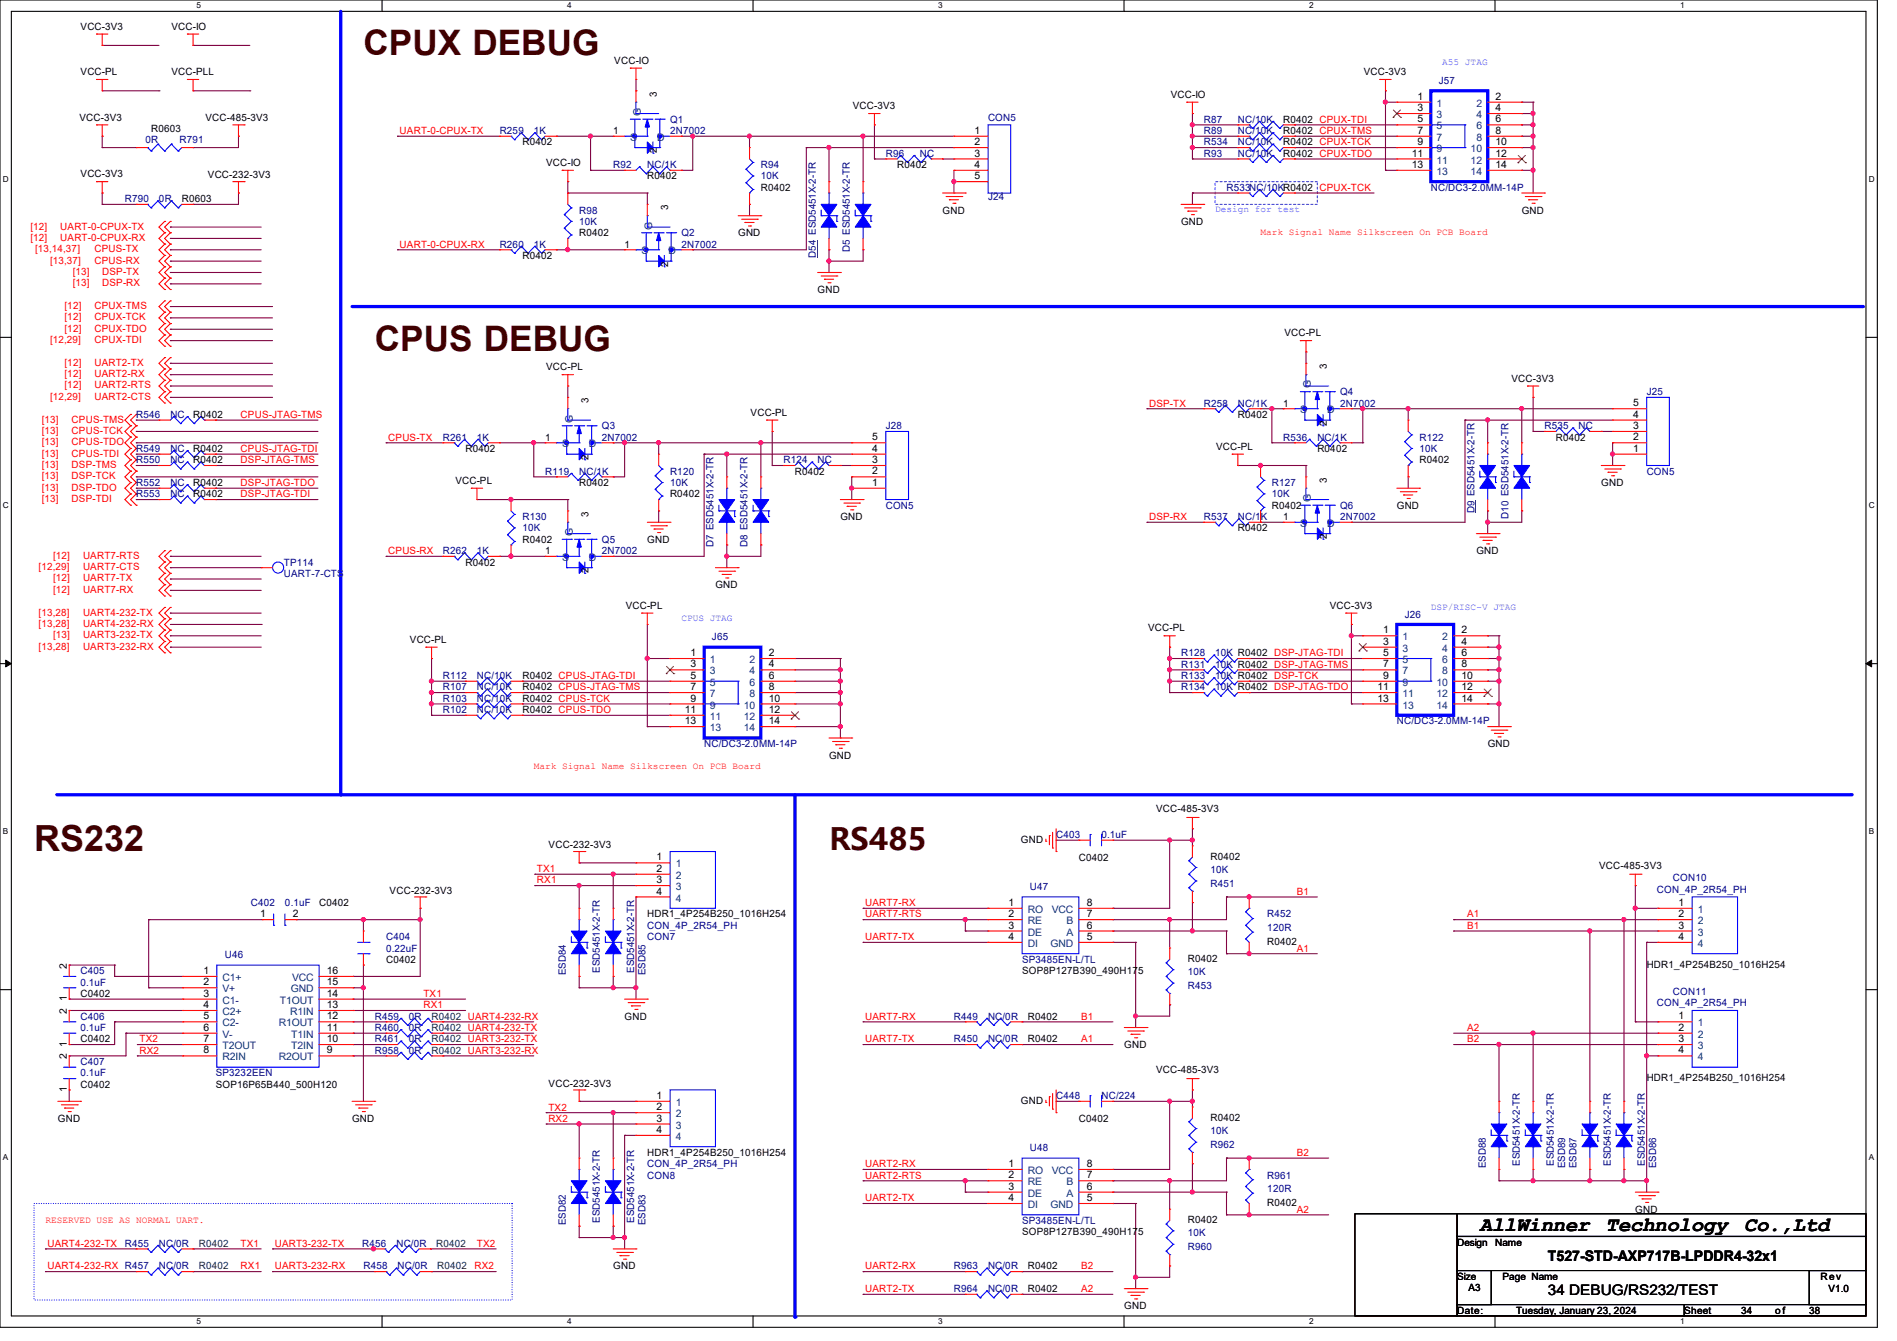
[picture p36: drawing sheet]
<svg xmlns="http://www.w3.org/2000/svg" width="297mm" height="210mm" viewBox="0 0 297 210" stroke-linecap="round" stroke-linejoin="round" font-family="sans-serif">
<defs><g id="words">
<text font-size="5.6" fill="#400000" x="5.3" y="133.2">RS232</text>
<g font-size="5.5" fill="#400000">
<text x="56.9" y="8.7">CPUX DEBUG</text>
<text x="58.7" y="54.9">CPUS DEBUG</text>
</g>
<text font-size="4.8" fill="#400000" x="129.8" y="133.1">RS485</text>
<g font-size="3.2">
<text x="231.7" y="192.7">AllWinner</text>
<text x="251.4" y="192.7">Technology</text>
<text x="273.1" y="192.7">Co.,Ltd</text>
</g>
<g font-size="2.3">
<text x="242.4" y="197.5">T527-STD-AXP717B-LPDDR4-32x1</text>
<text x="242.4" y="202.8">34 DEBUG/RS232/TEST</text>
</g>
<g font-size="1.6">
<text x="12.6" y="4.7">VCC-3V3</text>
<text x="26.8" y="4.7">VCC-IO</text>
<text x="12.6" y="11.8">VCC-PL</text>
<text x="26.8" y="11.8">VCC-PLL</text>
<text x="96.2" y="10">VCC-IO</text>
<text x="213.5" y="11.8">VCC-3V3</text>
<text x="102.8" y="15.1" transform="rotate(-90 102.8 15.1)">3</text>
<text x="133.5" y="17.1">VCC-3V3</text>
<text x="183.3" y="15.3">VCC-IO</text>
<text x="221.9" y="15.6">1</text>
<text x="221.9" y="17.4">3</text>
<text x="234.1" y="15.6">2</text>
<text x="234.1" y="17.4">4</text>
<text x="12.4" y="18.9">VCC-3V3</text>
<text x="23.7" y="20.7">R0603</text>
<text x="32.2" y="18.9">VCC-485-3V3</text>
<text x="81.8" y="22.8">R0402</text>
<text x="96" y="21">1</text>
<text x="152.6" y="21">1</text>
<text x="152.6" y="22.7">2</text>
<text x="200.9" y="21">R0402 CPUX-TMS</text>
<text x="200.9" y="19.2">R0402 CPUX-TDI</text>
<text x="200.9" y="22.8">R0402 CPUX-TCK</text>
<text x="221.9" y="19.2">5</text>
<text x="221.9" y="21">7</text>
<text x="221.9" y="22.7">9</text>
<text x="234.1" y="22.7">10</text>
<text x="234.1" y="19.2">6</text>
<text x="234.1" y="21">8</text>
<text x="12.6" y="27.8">VCC-3V3</text>
<text x="32.6" y="27.9">VCC-232-3V3</text>
<text x="85.5" y="26">VCC-IO</text>
<text x="101.3" y="28.1">R0402</text>
<text x="102.8" y="24" transform="rotate(-90 102.8 24)">2</text>
<text x="119.1" y="29.9">R0402</text>
<text x="140.5" y="26.3">R0402</text>
<text x="152.6" y="24.5">3</text>
<text x="152.6" y="26.3">4</text>
<text x="152.6" y="28.1">5</text>
<text x="200.9" y="24.6">R0402 CPUX-TDO</text>
<text x="221" y="24.5">11</text>
<text x="221" y="26.3">13</text>
<text x="234.1" y="24.5">12</text>
<text x="234.1" y="26.3">14</text>
<text x="28.4" y="31.7">R0603</text>
<text x="104.6" y="32.9" transform="rotate(-90 104.6 32.9)">3</text>
<text x="147.6" y="33.4">GND</text>
<text x="184.9" y="35.2">GND</text>
<text x="238.3" y="33.4">GND</text>
<text x="81.8" y="40.6">R0402</text>
<text x="90.7" y="37">R0402</text>
<text x="97.8" y="38.8">1</text>
<text x="104.6" y="41.8" transform="rotate(-90 104.6 41.8)">2</text>
<text x="115.6" y="37">GND</text>
<text x="128" y="45.9">GND</text>
<text x="201.1" y="52.7">VCC-PL</text>
<text x="85.5" y="58">VCC-PL</text>
<text x="207.7" y="57.8" transform="rotate(-90 207.7 57.8)">3</text>
<text x="236.6" y="59.8">VCC-3V3</text>
<text x="30.2" y="65.4">R0402</text>
<text x="92.2" y="63.1" transform="rotate(-90 92.2 63.1)">3</text>
<text x="117.5" y="65.1">VCC-PL</text>
<text x="193.8" y="65.4">R0402</text>
<text x="200.9" y="63.7">1</text>
<text x="255.7" y="65.4">4</text>
<text x="255.7" y="63.6">5</text>
<text x="30.2" y="70.8">R0402</text>
<text x="72.9" y="70.8">R0402</text>
<text x="85.3" y="69">1</text>
<text x="136.6" y="70.7">4</text>
<text x="136.6" y="69">5</text>
<text x="190.4" y="70.4">VCC-PL</text>
<text x="206.2" y="70.8">R0402</text>
<text x="207.7" y="66.7" transform="rotate(-90 207.7 66.7)">2</text>
<text x="243.6" y="69">R0402</text>
<text x="255.7" y="70.7">1</text>
<text x="255.7" y="69">2</text>
<text x="255.7" y="67.2">3</text>
<text x="30.2" y="76.1">R0402</text>
<text x="30.2" y="72.6">R0402</text>
<text x="30.2" y="77.9">R0402</text>
<text x="71.3" y="75.8">VCC-PL</text>
<text x="90.7" y="76.1">R0402</text>
<text x="92.2" y="72" transform="rotate(-90 92.2 72)">2</text>
<text x="104.9" y="77.9">R0402</text>
<text x="124.5" y="74.3">R0402</text>
<text x="136.6" y="76.1">1</text>
<text x="136.6" y="74.3">2</text>
<text x="136.6" y="72.5">3</text>
<text x="207.7" y="75.6" transform="rotate(-90 207.7 75.6)">3</text>
<text x="222.2" y="72.6">R0402</text>
<text x="250.7" y="76.1">GND</text>
<text x="92.2" y="80.9" transform="rotate(-90 92.2 80.9)">3</text>
<text x="131.6" y="81.4">GND</text>
<text x="193.8" y="83.2">R0402</text>
<text x="199.1" y="79.7">R0402</text>
<text x="200.9" y="81.4">1</text>
<text x="218.7" y="79.7">GND</text>
<text x="72.9" y="88.6">R0402</text>
<text x="81.8" y="85">R0402</text>
<text x="85.3" y="86.8">1</text>
<text x="92.2" y="89.8" transform="rotate(-90 92.2 89.8)">2</text>
<text x="101.3" y="85">GND</text>
<text x="207.7" y="84.5" transform="rotate(-90 207.7 84.5)">2</text>
<text x="231.1" y="86.8">GND</text>
<text x="98" y="95.3">VCC-PL</text>
<text x="112" y="92.1">GND</text>
<text x="208.2" y="95.3">VCC-3V3</text>
<text x="64.2" y="100.7">VCC-PL</text>
<text x="179.7" y="98.9">VCC-PL</text>
<text x="216.6" y="99.2">1</text>
<text x="216.6" y="101">3</text>
<text x="228.8" y="99.2">2</text>
<text x="228.8" y="101">4</text>
<text x="81.8" y="106.3">R0402 CPUS-JTAG-TDI</text>
<text x="108.1" y="102.7">1</text>
<text x="108.1" y="104.5">3</text>
<text x="108.1" y="106.3">5</text>
<text x="120.4" y="102.7">2</text>
<text x="120.4" y="104.5">4</text>
<text x="120.4" y="106.3">6</text>
<text x="216.6" y="102.7">5</text>
<text x="216.6" y="104.5">7</text>
<text x="216.6" y="106.3">9</text>
<text x="228.8" y="106.3">10</text>
<text x="228.8" y="102.7">6</text>
<text x="228.8" y="104.5">8</text>
<text x="81.8" y="111.7">R0402 CPUS-TDO</text>
<text x="81.8" y="108.1">R0402 CPUS-JTAG-TMS</text>
<text x="81.8" y="109.9">R0402 CPUS-TCK</text>
<text x="107.2" y="111.6">11</text>
<text x="107.2" y="113.4">13</text>
<text x="108.1" y="108.1">7</text>
<text x="108.1" y="109.9">9</text>
<text x="120.4" y="109.9">10</text>
<text x="120.4" y="108.1">8</text>
<text x="120.4" y="111.6">12</text>
<text x="120.4" y="113.4">14</text>
<text x="215.7" y="108.1">11</text>
<text x="215.7" y="109.9">13</text>
<text x="228.8" y="108.1">12</text>
<text x="228.8" y="109.9">14</text>
<text x="129.8" y="118.8">GND</text>
<text x="232.9" y="117">GND</text>
<text x="159.9" y="132">GND</text>
<text x="181" y="127.1">VCC-485-3V3</text>
<text x="85.9" y="132.8">VCC-232-3V3</text>
<text x="102.8" y="134.7">1</text>
<text x="102.8" y="136.5">2</text>
<text x="168.9" y="134.8">C0402</text>
<text x="189.5" y="134.6">R0402</text>
<text x="250.4" y="136">VCC-485-3V3</text>
<text x="40.7" y="143.6">1</text>
<text x="45.8" y="143.6">2</text>
<text x="50" y="141.9">C0402</text>
<text x="61" y="140">VCC-232-3V3</text>
<text x="101.3" y="143.7">HDR1_4P254B250_1016H254</text>
<text x="102.8" y="138.3">3</text>
<text x="102.8" y="140.1">4</text>
<text x="157.9" y="141.9">1</text>
<text x="157.9" y="143.6">2</text>
<text x="170.1" y="143.6">7</text>
<text x="170.1" y="141.9">8</text>
<text x="262.8" y="141.9">1</text>
<text x="262.8" y="143.6">2</text>
<text x="157.9" y="145.4">3</text>
<text x="157.9" y="147.2">4</text>
<text x="170.1" y="147.2">5</text>
<text x="170.1" y="145.4">6</text>
<text x="198.4" y="148">R0402</text>
<text x="262.8" y="145.4">3</text>
<text x="262.8" y="147.2">4</text>
<text x="10.5" y="151.7" transform="rotate(-90 10.5 151.7)">2</text>
<text x="31.8" y="152.5">1</text>
<text x="31.8" y="154.3">2</text>
<text x="51.2" y="152.5">16</text>
<text x="51.2" y="154.3">15</text>
<text x="60.5" y="150.8">C0402</text>
<text x="160" y="152.6">SOP8P127B390_490H17</text>
<text x="178.2" y="152.6">5</text>
<text x="186" y="150.6">R0402</text>
<text x="257.8" y="151.5">HDR1_4P254B250_1016H254</text>
<text x="10.5" y="158.8" transform="rotate(-90 10.5 158.8)">2</text>
<text x="10.5" y="156.8" transform="rotate(-90 10.5 156.8)">1</text>
<text x="12.6" y="156.1">C0402</text>
<text x="31.8" y="156.1">3</text>
<text x="31.8" y="157.9">4</text>
<text x="31.8" y="159.6">5</text>
<text x="31.8" y="161.4">6</text>
<text x="51.2" y="161.4">11</text>
<text x="51.2" y="159.6">12</text>
<text x="51.2" y="157.9">13</text>
<text x="51.2" y="156.1">14</text>
<text x="97.8" y="159.7">GND</text>
<text x="160.9" y="159.7">R0402</text>
<text x="262.8" y="159.6">1</text>
<text x="262.8" y="161.4">2</text>
<text x="10.5" y="165.9" transform="rotate(-90 10.5 165.9)">2</text>
<text x="10.5" y="163.9" transform="rotate(-90 10.5 163.9)">1</text>
<text x="12.6" y="163.2">C0402</text>
<text x="31.8" y="163.2">7</text>
<text x="31.8" y="165">8</text>
<text x="51.2" y="165">9</text>
<text x="51.2" y="163.2">10</text>
<text x="160.9" y="163.2">R0402</text>
<text x="176" y="164.1">GND</text>
<text x="262.8" y="163.2">3</text>
<text x="262.8" y="165">4</text>
<text x="10.5" y="171" transform="rotate(-90 10.5 171)">1</text>
<text x="12.6" y="170.3">C0402</text>
<text x="33.8" y="170.3">SOP16P65B440_500H120</text>
<text x="85.9" y="170.2">VCC-232-3V3</text>
<text x="102.8" y="172.1">1</text>
<text x="102.8" y="173.9">2</text>
<text x="159.9" y="172.8">GND</text>
<text x="181" y="168">VCC-485-3V3</text>
<text x="257.8" y="169.3">HDR1_4P254B250_1016H254</text>
<text x="9.1" y="175.7">GND</text>
<text x="55.1" y="175.7">GND</text>
<text x="102.8" y="175.6">3</text>
<text x="102.8" y="177.4">4</text>
<text x="168.9" y="175.7">C0402</text>
<text x="189.5" y="175.5">R0402</text>
<text x="101.3" y="181">HDR1_4P254B250_1016H254</text>
<text x="157.9" y="182.8">1</text>
<text x="157.9" y="184.5">2</text>
<text x="170.1" y="184.5">7</text>
<text x="170.1" y="182.8">8</text>
<text x="157.9" y="186.3">3</text>
<text x="157.9" y="188.1">4</text>
<text x="170.1" y="188.1">5</text>
<text x="170.1" y="186.3">6</text>
<text x="186" y="191.5">R0402</text>
<text x="198.4" y="188.8">R0402</text>
<text x="256" y="189.9">GND</text>
<text x="160" y="193.5">SOP8P127B390_490H17</text>
<text x="178.2" y="193.5">5</text>
<text x="228.1" y="195.1">Design</text>
<text x="234.1" y="195.1">Name</text>
<text x="96" y="198.8">GND</text>
<text x="160.9" y="198.8">R0402</text>
<text x="160.9" y="202.4">R0402</text>
<text x="228.1" y="200.4">Size</text>
<text x="229.9" y="202.2">A3</text>
<text x="235.2" y="200.4">Page Name</text>
<text x="285" y="200.4">Rev</text>
<text x="286.3" y="202.4">V1.0</text>
<text x="176" y="205">GND</text>
<text x="228.1" y="205.7">Date:</text>
<text x="237.4" y="205.7">Tuesday, January 23, 2024</text>
<text x="263.7" y="205.7">Sheet</text>
<text x="272.6" y="205.7">34</text>
<text x="277.9" y="205.7">o f</text>
<text x="283.3" y="205.7">38</text>
</g>
<g font-size="1.6" fill="#004080">
<text x="224.9" y="16.7">1</text>
<text x="231.1" y="16.7">2</text>
<text x="98.7" y="22.1">S</text>
<text x="100.3" y="18.2" transform="rotate(-90 100.3 18.2)">G</text>
<text x="102.9" y="22.1">D</text>
<text x="224.9" y="18.5">3</text>
<text x="224.9" y="20.3">5</text>
<text x="224.9" y="22.1">7</text>
<text x="224.9" y="23.8">9</text>
<text x="230.3" y="23.8">10</text>
<text x="231.1" y="18.5">4</text>
<text x="231.1" y="20.3">6</text>
<text x="231.1" y="22.1">8</text>
<text x="224.9" y="25.6">11</text>
<text x="224.9" y="27.4">13</text>
<text x="230.3" y="25.6">12</text>
<text x="230.3" y="27.4">14</text>
<text x="102.1" y="35.9" transform="rotate(-90 102.1 35.9)">G</text>
<text x="100.5" y="39.8">S</text>
<text x="104.6" y="39.8">D</text>
<text x="203.6" y="64.7">S</text>
<text x="205.2" y="60.8" transform="rotate(-90 205.2 60.8)">G</text>
<text x="207.8" y="64.7">D</text>
<text x="88" y="70.1">S</text>
<text x="89.7" y="66.2" transform="rotate(-90 89.7 66.2)">G</text>
<text x="92.2" y="70.1">D</text>
<text x="89.7" y="83.9" transform="rotate(-90 89.7 83.9)">G</text>
<text x="203.6" y="82.5">S</text>
<text x="205.2" y="78.6" transform="rotate(-90 205.2 78.6)">G</text>
<text x="207.8" y="82.5">D</text>
<text x="88" y="87.8">S</text>
<text x="92.2" y="87.8">D</text>
<text x="219.6" y="100.3">1</text>
<text x="225.8" y="100.3">2</text>
<text x="111.1" y="103.8">1</text>
<text x="111.1" y="105.6">3</text>
<text x="111.1" y="107.4">5</text>
<text x="117.3" y="103.8">2</text>
<text x="117.3" y="105.6">4</text>
<text x="117.3" y="107.4">6</text>
<text x="219.6" y="102.1">3</text>
<text x="219.6" y="103.8">5</text>
<text x="219.6" y="105.6">7</text>
<text x="219.6" y="107.4">9</text>
<text x="224.9" y="107.4">10</text>
<text x="225.8" y="102.1">4</text>
<text x="225.8" y="103.8">6</text>
<text x="225.8" y="105.6">8</text>
<text x="111.1" y="109.2">7</text>
<text x="111.1" y="111">9</text>
<text x="111.1" y="112.7">11</text>
<text x="116.5" y="111">10</text>
<text x="116.5" y="112.7">12</text>
<text x="117.3" y="109.2">8</text>
<text x="219.6" y="109.2">11</text>
<text x="219.6" y="111">13</text>
<text x="224.9" y="109.2">12</text>
<text x="224.9" y="111">14</text>
<text x="111.1" y="114.5">13</text>
<text x="116.5" y="114.5">14</text>
<text x="105.8" y="135.8">1</text>
<text x="105.8" y="137.6">2</text>
<text x="105.8" y="139.4">3</text>
<text x="105.8" y="141.2">4</text>
<text x="160.9" y="143">RO</text>
<text x="164.7" y="143">VCC</text>
<text x="265.8" y="143">1</text>
<text x="160.9" y="144.7">RE</text>
<text x="160.9" y="146.5">DE</text>
<text x="160.9" y="148.3">DI</text>
<text x="164.5" y="148.3">GND</text>
<text x="167" y="146.5">A</text>
<text x="167" y="144.7">B</text>
<text x="265.8" y="144.7">2</text>
<text x="265.8" y="146.5">3</text>
<text x="265.8" y="148.3">4</text>
<text x="34.8" y="153.6">C1+</text>
<text x="34.8" y="155.4">V+</text>
<text x="45.5" y="155.4">GND</text>
<text x="45.7" y="153.6">VCC</text>
<text x="34.8" y="157.2">C1-</text>
<text x="34.8" y="159">C2+</text>
<text x="34.8" y="160.7">C2-</text>
<text x="43.6" y="160.7">R1OUT</text>
<text x="43.8" y="157.2">T1OUT</text>
<text x="45.4" y="159">R1IN</text>
<text x="265.8" y="160.7">1</text>
<text x="34.8" y="162.5">V-</text>
<text x="34.8" y="164.3">T2OUT</text>
<text x="34.8" y="166.1">R2IN</text>
<text x="43.6" y="166.1">R2OUT</text>
<text x="45.6" y="164.3">T2IN</text>
<text x="45.6" y="162.5">T1IN</text>
<text x="265.8" y="162.5">2</text>
<text x="265.8" y="164.3">3</text>
<text x="265.8" y="166.1">4</text>
<text x="105.8" y="173.2">1</text>
<text x="105.8" y="175">2</text>
<text x="105.8" y="176.7">3</text>
<text x="105.8" y="178.5">4</text>
<text x="160.9" y="183.9">RO</text>
<text x="160.9" y="185.6">RE</text>
<text x="164.7" y="183.9">VCC</text>
<text x="167" y="185.6">B</text>
<text x="160.9" y="187.4">DE</text>
<text x="160.9" y="189.2">DI</text>
<text x="164.5" y="189.2">GND</text>
<text x="167" y="187.4">A</text>
</g>
<g font-size="1.6" fill="#000080">
<text x="225.3" y="13.2">J57</text>
<text x="22.8" y="22.4">0R</text>
<text x="28.1" y="22.4">R791</text>
<text x="78.2" y="21">R259</text>
<text x="83.6" y="21">1K</text>
<text x="104.9" y="19.2">Q1</text>
<text x="104.9" y="21">2N7002</text>
<text x="154.7" y="18.9">CON5</text>
<text x="188.5" y="21">R89</text>
<text x="188.5" y="19.2">R87</text>
<text x="188.5" y="22.8">R534</text>
<text x="193.8" y="21">NC/10K</text>
<text x="193.8" y="19.2">NC/10K</text>
<text x="193.8" y="22.8">NC/10K</text>
<text x="96" y="26.3">R92</text>
<text x="101.3" y="26.3">NC/1K</text>
<text x="119.1" y="26.3">R94</text>
<text x="119.1" y="28.1">10K</text>
<text x="138.7" y="24.6">R96</text>
<text x="144" y="24.6">NC</text>
<text x="188.5" y="24.6">R93</text>
<text x="192" y="29.9">R533NC/10KR0402</text>
<text x="193.8" y="24.6">NC/10K</text>
<text x="224" y="29.9">NC/DC3-2.0MM-14P</text>
<text x="19.6" y="31.7">R790</text>
<text x="24.9" y="31.7">0R</text>
<text x="90.7" y="33.4">R98</text>
<text x="90.7" y="35.2">10K</text>
<text x="154.7" y="31.3">J24</text>
<text x="78.2" y="38.8">R260</text>
<text x="83.6" y="38.8">1K</text>
<text x="106.7" y="37">Q2</text>
<text x="106.7" y="38.8">2N7002</text>
<text x="127.7" y="40.3" transform="rotate(-90 127.7 40.3)">D54 ESD5451X-2-TR</text>
<text x="133.1" y="39.5" transform="rotate(-90 133.1 39.5)">D5 ESD5451X-2-TR</text>
<text x="21.3" y="65.4">R546</text>
<text x="26.7" y="65.4">NC</text>
<text x="188.5" y="63.7">R258</text>
<text x="193.8" y="63.7">NC/1K</text>
<text x="209.8" y="61.9">Q4</text>
<text x="209.8" y="63.7">2N7002</text>
<text x="257.8" y="61.9">J25</text>
<text x="21.3" y="70.8">R549</text>
<text x="26.7" y="70.8">NC</text>
<text x="69.3" y="69">R261</text>
<text x="74.7" y="69">1K</text>
<text x="94.2" y="67.2">Q3</text>
<text x="94.2" y="69">2N7002</text>
<text x="138.7" y="67.2">J28</text>
<text x="200.9" y="69">R536</text>
<text x="206.2" y="69">NC/1K</text>
<text x="222.2" y="69">R122</text>
<text x="222.2" y="70.8">10K</text>
<text x="241.8" y="67.2">R535</text>
<text x="247.1" y="67.2">NC</text>
<text x="21.3" y="76.1">R552</text>
<text x="21.3" y="72.6">R550</text>
<text x="21.3" y="77.9">R553</text>
<text x="26.7" y="76.1">NC</text>
<text x="26.7" y="72.6">NC</text>
<text x="26.7" y="77.9">NC</text>
<text x="85.3" y="74.3">R119</text>
<text x="90.7" y="74.3">NC/1K</text>
<text x="104.9" y="74.3">R120</text>
<text x="104.9" y="76.1">10K</text>
<text x="122.7" y="72.6">R124</text>
<text x="128" y="72.6">NC</text>
<text x="199.1" y="76.1">R127</text>
<text x="199.1" y="77.9">10K</text>
<text x="257.8" y="74.3">CON5</text>
<text x="81.8" y="81.4">R130</text>
<text x="81.8" y="83.2">10K</text>
<text x="138.7" y="79.7">CON5</text>
<text x="188.5" y="81.4">R537</text>
<text x="193.8" y="81.4">NC/1K</text>
<text x="209.8" y="79.7">Q6</text>
<text x="209.8" y="81.4">2N7002</text>
<text x="230.8" y="80.3" transform="rotate(-90 230.8 80.3)">D9 ESD5451X-2-TR</text>
<text x="236.2" y="81.2" transform="rotate(-90 236.2 81.2)">D10 ESD5451X-2-TR</text>
<text x="44.4" y="88.6">TP114</text>
<text x="69.3" y="86.8">R262</text>
<text x="74.7" y="86.8">1K</text>
<text x="94.2" y="85">Q5</text>
<text x="94.2" y="86.8">2N7002</text>
<text x="111.7" y="85.7" transform="rotate(-90 111.7 85.7)">D7 ESD5451X-2-TR</text>
<text x="117.1" y="85.7" transform="rotate(-90 117.1 85.7)">D8 ESD5451X-2-TR</text>
<text x="44.4" y="90.3">UART-7-CTS</text>
<text x="111.5" y="100.3">J65</text>
<text x="219.9" y="96.7">J26</text>
<text x="69.3" y="106.3">R112</text>
<text x="74.7" y="106.3">NC/10K</text>
<text x="184.9" y="104.6">R131</text>
<text x="184.9" y="106.3">R133</text>
<text x="184.9" y="102.8">R128</text>
<text x="190.2" y="104.6">10K R0402 DSP-JTAG-TMS</text>
<text x="190.2" y="106.3">10K R0402 DSP-TCK</text>
<text x="190.2" y="102.8">10K R0402 DSP-JTAG-TDI</text>
<text x="69.3" y="111.7">R102</text>
<text x="69.3" y="108.1">R107</text>
<text x="69.3" y="109.9">R103</text>
<text x="74.7" y="111.7">NC/10K</text>
<text x="74.7" y="108.1">NC/10K</text>
<text x="74.7" y="109.9">NC/10K</text>
<text x="184.9" y="108.1">R134</text>
<text x="190.2" y="108.1">10K R0402 DSP-JTAG-TDO</text>
<text x="218.7" y="113.5">NC/DC3-2.0MM-14P</text>
<text x="110.2" y="117">NC/DC3-2.0MM-14P</text>
<text x="165.4" y="131.2">C403</text>
<text x="172.5" y="131.2">0.1uF</text>
<text x="189.5" y="136.7">10K</text>
<text x="39.3" y="141.9">C402</text>
<text x="44.6" y="141.9">0.1uF</text>
<text x="161.2" y="139.4">U47</text>
<text x="189.5" y="138.9">R451</text>
<text x="198.4" y="143.7">R452</text>
<text x="259.4" y="139.8">CON_4P_2R54_PH</text>
<text x="261.9" y="138">CON10</text>
<text x="60.5" y="147.2">C404</text>
<text x="60.5" y="149">0.22uF</text>
<text x="101.3" y="147.2">CON7</text>
<text x="101.3" y="145.5">CON_4P_2R54_PH</text>
<text x="198.4" y="145.8">120R</text>
<text x="12.6" y="152.6">C405</text>
<text x="12.6" y="154.3">0.1uF</text>
<text x="35.2" y="150.1">U46</text>
<text x="88.6" y="152.7" transform="rotate(-90 88.6 152.7)">ESD84</text>
<text x="93.9" y="152.4" transform="rotate(-90 93.9 152.4)">ESD5451X-2-TR</text>
<text x="99.3" y="152.4" transform="rotate(-90 99.3 152.4)">ESD5451X-2-TR</text>
<text x="101" y="152.7" transform="rotate(-90 101 152.7)">ESD85</text>
<text x="160" y="150.8">SP3485EN-L/TL</text>
<text x="186" y="154.9">R453</text>
<text x="186" y="152.7">10K</text>
<text x="261.9" y="155.8">CON11</text>
<text x="12.6" y="159.7">C406</text>
<text x="12.6" y="161.5">0.1uF</text>
<text x="58.7" y="159.7">R459</text>
<text x="58.7" y="161.5">R460</text>
<text x="64" y="159.7">0R</text>
<text x="64" y="161.5">0R</text>
<text x="149.4" y="159.7">R449</text>
<text x="154.7" y="159.7">NC/0R</text>
<text x="259.4" y="157.6">CON_4P_2R54_PH</text>
<text x="12.6" y="166.8">C407</text>
<text x="58.7" y="163.2">R461</text>
<text x="58.7" y="165">R958</text>
<text x="64" y="163.2">0R</text>
<text x="64" y="165">0R</text>
<text x="149.4" y="163.2">R450</text>
<text x="154.7" y="163.2">NC/0R</text>
<text x="12.6" y="168.6">0.1uF</text>
<text x="33.8" y="168.6">SP3232EEN</text>
<text x="165.4" y="172.1">C448</text>
<text x="172.5" y="172.1">NC/224</text>
<text x="189.5" y="179.8">R962</text>
<text x="189.5" y="177.6">10K</text>
<text x="101.3" y="184.6">CON8</text>
<text x="101.3" y="182.8">CON_4P_2R54_PH</text>
<text x="161.2" y="180.3">U48</text>
<text x="198.4" y="184.6">R961</text>
<text x="232.6" y="183" transform="rotate(-90 232.6 183)">ESD88</text>
<text x="238" y="182.6" transform="rotate(-90 238 182.6)">ESD5451X-2-TR</text>
<text x="243.3" y="182.6" transform="rotate(-90 243.3 182.6)">ESD5451X-2-TR</text>
<text x="245.1" y="183" transform="rotate(-90 245.1 183)">ESD89</text>
<text x="246.8" y="183" transform="rotate(-90 246.8 183)">ESD87</text>
<text x="252.2" y="182.6" transform="rotate(-90 252.2 182.6)">ESD5451X-2-TR</text>
<text x="257.5" y="182.6" transform="rotate(-90 257.5 182.6)">ESD5451X-2-TR</text>
<text x="259.3" y="183" transform="rotate(-90 259.3 183)">ESD86</text>
<text x="88.6" y="191.9" transform="rotate(-90 88.6 191.9)">ESD82</text>
<text x="93.9" y="191.5" transform="rotate(-90 93.9 191.5)">ESD5451X-2-TR</text>
<text x="99.3" y="191.5" transform="rotate(-90 99.3 191.5)">ESD5451X-2-TR</text>
<text x="101" y="191.9" transform="rotate(-90 101 191.9)">ESD83</text>
<text x="160" y="191.7">SP3485EN-L/TL</text>
<text x="198.4" y="186.7">120R</text>
<text x="19.6" y="195.2">R455</text>
<text x="24.9" y="195.2">NC/0R</text>
<text x="56.7" y="195.2">R456</text>
<text x="62.1" y="195.2">NC/0R</text>
<text x="186" y="195.8">R960</text>
<text x="186" y="193.6">10K</text>
<text x="24.9" y="198.8">NC/0R</text>
<text x="56.9" y="198.8">R458</text>
<text x="62.2" y="198.8">NC/0R</text>
<text x="149.4" y="198.8">R963</text>
<text x="149.4" y="202.4">R964</text>
<text x="154.7" y="198.8">NC/0R</text>
<text x="154.7" y="202.4">NC/0R</text>
</g>
<g font-size="1.6" fill="#f00">
<text x="62.6" y="21">UART-0-CPUX-TX</text>
<text x="206.6" y="29.9">CPUX-TCK</text>
<text x="4.8" y="35.9">[12]</text>
<text x="9.4" y="35.9">UART-0-CPUX-TX</text>
<text x="4.8" y="37.7">[12]</text>
<text x="5.5" y="39.5">[13,14,37]</text>
<text x="7.8" y="41.3">[13,37]</text>
<text x="9.4" y="37.7">UART-0-CPUX-RX</text>
<text x="14.8" y="41.3">CPUS-RX</text>
<text x="14.8" y="39.5">CPUS-TX</text>
<text x="62.6" y="38.8">UART-0-CPUX-RX</text>
<text x="11.4" y="43.1">[13]</text>
<text x="11.4" y="44.8">[13]</text>
<text x="16" y="43.1">DSP-TX</text>
<text x="16" y="44.8">DSP-RX</text>
<text x="7.8" y="53.7">[12,29]</text>
<text x="10.1" y="48.4">[12]</text>
<text x="10.1" y="50.2">[12]</text>
<text x="10.1" y="51.9">[12]</text>
<text x="14.8" y="48.4">CPUX-TMS</text>
<text x="14.8" y="50.2">CPUX-TCK</text>
<text x="14.8" y="51.9">CPUX-TDO</text>
<text x="14.8" y="53.7">CPUX-TDI</text>
<text x="10.1" y="57.3">[12]</text>
<text x="10.1" y="59.1">[12]</text>
<text x="14.8" y="57.3">UART2-TX</text>
<text x="14.8" y="59.1">UART2-RX</text>
<text x="7.8" y="62.6">[12,29]</text>
<text x="10.1" y="60.8">[12]</text>
<text x="14.8" y="60.8">UART2-RTS</text>
<text x="14.8" y="62.6">UART2-CTS</text>
<text x="37.7" y="65.4">CPUS-JTAG-TMS</text>
<text x="179.9" y="63.7">DSP-TX</text>
<text x="6.6" y="67.9">[13]</text>
<text x="6.6" y="69.7">[13]</text>
<text x="6.6" y="71.5">[13]</text>
<text x="6.6" y="66.2">[13]</text>
<text x="11.2" y="67.9">CPUS-TCK</text>
<text x="11.2" y="69.7">CPUS-TDO</text>
<text x="11.2" y="71.5">CPUS-TDI</text>
<text x="11.2" y="66.2">CPUS-TMS</text>
<text x="37.7" y="70.8">CPUS-JTAG-TDI</text>
<text x="60.8" y="69">CPUS-TX</text>
<text x="6.6" y="73.3">[13]</text>
<text x="6.6" y="75.1">[13]</text>
<text x="6.6" y="76.8">[13]</text>
<text x="11.2" y="73.3">DSP-TMS</text>
<text x="11.2" y="75.1">DSP-TCK</text>
<text x="11.2" y="76.8">DSP-TDO</text>
<text x="37.7" y="72.6">DSP-JTAG-TMS</text>
<text x="37.7" y="76.1">DSP-JTAG-TDO</text>
<text x="37.7" y="77.9">DSP-JTAG-TDI</text>
<text x="6.6" y="78.6">[13]</text>
<text x="11.2" y="78.6">DSP-TDI</text>
<text x="179.9" y="81.4">DSP-RX</text>
<text x="6.1" y="89.3">[12,29]</text>
<text x="8.3" y="87.5">[12]</text>
<text x="13" y="89.3">UART7-CTS</text>
<text x="13" y="87.5">UART7-RTS</text>
<text x="60.8" y="86.8">CPUS-RX</text>
<text x="8.3" y="91.1">[12]</text>
<text x="8.3" y="92.8">[12]</text>
<text x="13" y="91.1">UART7-TX</text>
<text x="13" y="92.8">UART7-RX</text>
<text x="6.1" y="98.2">[13,28]</text>
<text x="6.1" y="96.4">[13,28]</text>
<text x="6.1" y="101.7">[13,28]</text>
<text x="8.3" y="99.9">[13]</text>
<text x="13" y="98.2">UART4-232-RX</text>
<text x="13" y="96.4">UART4-232-TX</text>
<text x="13" y="101.7">UART3-232-RX</text>
<text x="13" y="99.9">UART3-232-TX</text>
<text x="84.1" y="136.6">TX1</text>
<text x="84.1" y="138.3">RX1</text>
<text x="135.5" y="143.7">UART7-RTS</text>
<text x="135.5" y="141.9">UART7-RX</text>
<text x="203" y="140.1">B1</text>
<text x="229.7" y="143.7">A1</text>
<text x="135.5" y="147.2">UART7-TX</text>
<text x="203" y="149">A1</text>
<text x="229.7" y="145.5">B1</text>
<text x="66.3" y="156.1">TX1</text>
<text x="66.3" y="157.9">RX1</text>
<text x="135.5" y="159.7">UART7-RX</text>
<text x="169.2" y="159.7">B1</text>
<text x="229.7" y="161.5">A2</text>
<text x="21.8" y="165">RX2</text>
<text x="21.8" y="163.2">TX2</text>
<text x="135.5" y="163.2">UART7-TX</text>
<text x="169.2" y="163.2">A1</text>
<text x="229.7" y="163.2">B2</text>
<text x="85.9" y="173.9">TX2</text>
<text x="85.9" y="175.7">RX2</text>
<text x="135.5" y="184.6">UART2-RTS</text>
<text x="135.5" y="182.8">UART2-RX</text>
<text x="203" y="181">B2</text>
<text x="135.5" y="188.1">UART2-TX</text>
<text x="203" y="189.9">A2</text>
<text x="7.5" y="195.2">UART4-232-TX</text>
<text x="37.7" y="195.2">TX1</text>
<text x="43" y="195.2">UART3-232-TX</text>
<text x="74.7" y="195.2">TX2</text>
<text x="7.5" y="198.8">UART4-232-RX R457</text>
<text x="37.7" y="198.8">RX1</text>
<text x="43" y="198.8">UART3-232-RX</text>
<text x="74.3" y="198.8">RX2</text>
<text x="135.5" y="198.8">UART2-RX</text>
<text x="135.5" y="202.4">UART2-TX</text>
<text x="169.2" y="198.8">B2</text>
<text x="169.2" y="202.4">A2</text>
</g>
<g font-size="1.6" fill="#004040">
<text x="67.6" y="159.7">R0402 UART4-232-RX</text>
<text x="67.6" y="161.5">R0402 UART4-232-TX</text>
<text x="67.6" y="163.2">R0402 UART3-232-TX</text>
<text x="67.6" y="165">R0402 UART3-232-RX</text>
<text x="31.1" y="195.2">R0402</text>
<text x="68.3" y="195.2">R0402</text>
<text x="31.1" y="198.8">R0402</text>
<text x="68.5" y="198.8">R0402</text>
</g>
<g font-size="1.5" fill="#8000ff">
<text x="225.8" y="10.1">A55 JTAG</text>
<text x="190.2" y="33.2">Design for test</text>
<text x="224" y="95.5">DSP/RISC-V JTAG</text>
<text x="106.7" y="97.2">CPUS JTAG</text>
</g>
<g font-size="1.5" fill="#f00">
<text x="197.4" y="36.8">Mark Signal Name Silkscreen On PCB Board</text>
<text x="83.6" y="120.4">Mark Signal Name Silkscreen On PCB Board</text>
<text x="7.1" y="191.5">RESERVED USE AS NORMAL UART.</text>
</g>
<g font-size="1.3">
<text x="30.8" y="1.3">5</text>
<text x="88.8" y="1.3">4</text>
<text x="146.9" y="1.3">3</text>
<text x="205" y="1.3">2</text>
<text x="263.1" y="1.3">1</text>
<text x=".5" y="28.4">D</text>
<text x="292.6" y="28.4">D</text>
<text x=".5" y="79.5">C</text>
<text x="292.6" y="79.5">C</text>
<text x=".5" y="130.6">B</text>
<text x="292.6" y="130.6">B</text>
<text x=".5" y="181.7">A</text>
<text x="292.6" y="181.7">A</text>
<text x="30.8" y="207.4">5</text>
<text x="88.8" y="207.4">4</text>
<text x="146.9" y="207.4">3</text>
<text x="205" y="207.4">2</text>
<text x="263.1" y="207.4">1</text>
</g>
</g></defs>
<g fill="none" stroke="#000" stroke-width=".17">
<path d="M0 0h293.9v207.9h-293.9zM1.8 1.8h290.3v204.3h-290.3zM59.8 0v1.8M117.9 0v1.8M176 0v1.8M234.1 0v1.8M0 52.8h1.8M292.1 52.8h1.8M0 103.9h1.8M292.1 103.9h1.8M0 155h1.8M292.1 155h1.8"/>
<path d="M59.8 206.1v1.8M117.9 206.1v1.8M176 206.1v1.8M234.1 206.1v1.8"/>
</g>
<path d="M.9 103.4l.9 .5-.9 .5zM292.1 103.9l.9-.5v1z" fill="#000"/>
<path d="M.9 103.4l.9 .5-.9 .5zM292.1 103.9l.9-.5v1z" fill="none" stroke="#000" stroke-width=".16"/>
<path d="M53.3 1.8v122.7" fill="none" stroke="#00f" stroke-width=".51"/>
<circle cx="53.3" cy="124.5" r=".25" fill="#00f"/>
<path d="M8.9 124.5h280.9" fill="none" stroke="#00f" stroke-width=".51"/>
<circle cx="289.8" cy="124.5" r=".25" fill="#00f"/>
<path d="M55.1 48h236.5" fill="none" stroke="#00f" stroke-width=".51"/>
<circle cx="291.6" cy="48" r=".25" fill="#00f"/>
<path d="M190.2 28.4h16v3.6h-16z" fill="none" stroke="#8000ff" stroke-width=".17" stroke-dasharray=".3 .3"/>
<path d="M124.5 124.5v81.7" fill="none" stroke="#00f" stroke-width=".51"/>
<circle cx="124.5" cy="206.2" r=".25" fill="#00f"/>
<path d="M5.3 188.5h74.9v15.1h-74.9z" fill="none" stroke="#00f" stroke-width=".17" stroke-dasharray="0 .3"/>
<g fill="none" stroke="#800040" stroke-width=".17">
<path d="M16 7.1h.1M16 7.1h8.9M106.7 21.3h.1M106.7 21.3h1.8M136.9 24.9h.1M136.9 24.9h1.8M147.6 24.9h.1M147.6 24.9h1.8M149.4 28.4h.1M149.4 26.7v1.7M21.3 65.8h.1M21.3 67.6h.1"/>
<path d="M21.3 69.3h.1M21.3 71.1h.1M21.3 72.9h.1M21.3 74.7h.1M21.3 76.5h.1M21.3 78.2h.1M21.3 65.8h3.6M21.3 67.6h28.5M21.3 69.3h28.5M21.3 71.1h3.6M21.3 72.9h3.6M21.3 74.7h28.5"/>
<path d="M21.3 76.5h3.6M21.3 78.2h3.6"/>
</g>
<circle cx="149.3" cy="28.4" r=".32" fill="#f0f"/>
<circle cx="149.3" cy="28.4" r=".32" fill="none" stroke="#f0f" stroke-width=".17"/>
<path d="M88.9 39.1h.1M88.9 39.1h8.9" fill="none" stroke="#800040" stroke-width=".17"/>
<circle cx="88.9" cy="39.1" r=".32" fill="#f0f"/>
<circle cx="88.9" cy="39.1" r=".32" fill="none" stroke="#f0f" stroke-width=".17"/>
<g fill="none" stroke="#800040" stroke-width=".17">
<path d="M88.9 28.4h.1M88.9 30.2h.1M88.9 28.4v1.8M88.9 30.2h12.4M101.3 30.2h.1M101.3 30.2v1.8M117.3 21.3h.1M117.3 21.3h17.8M126.2 23.1h.1M126.2 23.1v16M126.2 23.1h3.6M129.8 39.1h.1"/>
<path d="M129.8 39.1v1.8M135.1 39.1h.1M135.1 39.1v1.8h-5.3M129.8 40.9h.1"/>
</g>
<circle cx="129.8" cy="40.9" r=".32" fill="#f0f"/>
<circle cx="129.8" cy="40.9" r=".32" fill="none" stroke="#f0f" stroke-width=".17"/>
<path d="M129.8 23.1h.1M129.8 23.1v5.3M129.8 23.1h19.6M129.8 40.9h.1M129.8 40.9v1.8" fill="none" stroke="#800040" stroke-width=".17"/>
<circle cx="129.8" cy="23.1" r=".32" fill="#f0f"/>
<circle cx="129.8" cy="23.1" r=".32" fill="none" stroke="#f0f" stroke-width=".17"/>
<path d="M135.1 21.3h.1M135.1 21.3v7.1M135.1 21.3h14.3" fill="none" stroke="#800040" stroke-width=".17"/>
<circle cx="135.1" cy="21.3" r=".32" fill="#f0f"/>
<circle cx="135.1" cy="21.3" r=".32" fill="none" stroke="#f0f" stroke-width=".17"/>
<path d="M136.9 19.6h.1M136.9 19.6v5.3M87.1 21.3h.1M87.1 21.3h5.4M92.5 26.7h.1M92.5 21.3h.1M92.5 26.7h5.3M92.5 21.3v5.4M106.7 26.7h.1M108.5 21.3h.1M108.5 21.3v5.4h-1.8M108.5 21.3h8.8" fill="none" stroke="#800040" stroke-width=".17"/>
<circle cx="117.3" cy="21.3" r=".32" fill="#f0f"/>
<circle cx="117.3" cy="21.3" r=".32" fill="none" stroke="#f0f" stroke-width=".17"/>
<circle cx="108.4" cy="21.3" r=".32" fill="#f0f"/>
<circle cx="108.4" cy="21.3" r=".32" fill="none" stroke="#f0f" stroke-width=".17"/>
<path d="M108.5 39.1h.1M108.5 39.1h17.7M117.3 32h.1M117.3 21.3h.1M117.3 21.3v1.8M117.3 32v1.8M96 69.3h.1M96 69.3h1.8M120.9 72.9h.1M120.9 72.9h1.8M131.6 72.9h.1M131.6 72.9h1.7" fill="none" stroke="#800040" stroke-width=".17"/>
<circle cx="97.8" cy="69.3" r=".32" fill="#f0f"/>
<circle cx="97.8" cy="69.3" r=".32" fill="none" stroke="#f0f" stroke-width=".17"/>
<path d="M103.1 69.3h.1M103.1 69.3h16M133.3 74.7h.1M133.3 74.7v1.8M78.2 87.1h.1M78.2 87.1h1.8" fill="none" stroke="#800040" stroke-width=".17"/>
<circle cx="119.1" cy="69.3" r=".32" fill="#f0f"/>
<circle cx="119.1" cy="69.3" r=".32" fill="none" stroke="#f0f" stroke-width=".17"/>
<circle cx="103.1" cy="69.3" r=".32" fill="#f0f"/>
<circle cx="103.1" cy="69.3" r=".32" fill="none" stroke="#f0f" stroke-width=".17"/>
<path d="M110.2 71.1h.1M110.2 71.1v16M110.2 71.1h3.6" fill="none" stroke="#800040" stroke-width=".17"/>
<circle cx="113.8" cy="71.1" r=".32" fill="#f0f"/>
<circle cx="113.8" cy="71.1" r=".32" fill="none" stroke="#f0f" stroke-width=".17"/>
<path d="M80 78.2h.1M80 78.2h8.9M88.9 78.2h.1M88.9 78.2v1.8M113.8 85.3h.1M113.8 85.3v1.8" fill="none" stroke="#800040" stroke-width=".17"/>
<circle cx="113.8" cy="87.1" r=".32" fill="#f0f"/>
<circle cx="113.8" cy="87.1" r=".32" fill="none" stroke="#f0f" stroke-width=".17"/>
<g fill="none" stroke="#800040" stroke-width=".17">
<path d="M83.6 69.3h.1M83.6 69.3v5.4h3.5M87.1 74.7h.1M113.8 71.1h.1M113.8 71.1v3.6M113.8 71.1h19.5M119.1 69.3h.1M119.1 69.3v5.4M119.1 69.3h14.2M120.9 67.6h.1M120.9 67.6v5.3M113.8 87.1h.1"/>
<path d="M113.8 87.1v1.8M119.1 85.3h.1M119.1 85.3v1.8h-5.3"/>
</g>
<circle cx="83.5" cy="69.3" r=".32" fill="#f0f"/>
<circle cx="83.5" cy="69.3" r=".32" fill="none" stroke="#f0f" stroke-width=".17"/>
<g fill="none" stroke="#800040" stroke-width=".17">
<path d="M30.2 7.1h.1M30.2 7.1h8.9M62.2 21.3h.1M62.2 39.1h.1M62.2 21.3h16M62.2 39.1h16M87.1 39.1h.1M87.1 39.1h1.8M92.5 21.3h.1M92.5 21.3h3.5M78.2 69.3h5.4M83.6 69.3h.1"/>
<path d="M96 74.7h.1M97.8 69.3h.1M97.8 69.3h5.3M97.8 69.3v5.4h-1.8M103.1 69.3h.1M103.1 69.3v1.8M96 87.1h.1M96 87.1h14.2"/>
</g>
<circle cx="92.4" cy="21.3" r=".32" fill="#f0f"/>
<circle cx="92.4" cy="21.3" r=".32" fill="none" stroke="#f0f" stroke-width=".17"/>
<path d="M60.5 69.3h.1M60.5 69.3h8.8M60.5 87.1h.1M60.5 87.1h8.8M80 87.1h.1M80 87.1h5.3" fill="none" stroke="#800040" stroke-width=".17"/>
<circle cx="80" cy="87.1" r=".32" fill="#f0f"/>
<circle cx="80" cy="87.1" r=".32" fill="none" stroke="#f0f" stroke-width=".17"/>
<path d="M74.7 78.2h.1M74.7 78.2h5.3" fill="none" stroke="#800040" stroke-width=".17"/>
<circle cx="80" cy="78.2" r=".32" fill="#f0f"/>
<circle cx="80" cy="78.2" r=".32" fill="none" stroke="#f0f" stroke-width=".17"/>
<path d="M133.3 76.5h.1M133.3 76.5v1.7M103.1 80h.1M103.1 80v1.8" fill="none" stroke="#800040" stroke-width=".17"/>
<circle cx="133.3" cy="76.4" r=".32" fill="#f0f"/>
<circle cx="133.3" cy="76.4" r=".32" fill="none" stroke="#f0f" stroke-width=".17"/>
<g fill="none" stroke="#800040" stroke-width=".17">
<path d="M16 14.2h8.9M24.9 14.2h.1M30.2 14.2h8.9M39.1 14.2h.1M216.9 16h.1M216.9 16h1.8M238.3 16h.1M238.3 16h1.7M240 16h.1M240 16v1.8M26.7 37.3h.1M26.7 35.6h.1"/>
<path d="M26.7 37.3h14.2M26.7 35.6h14.2"/>
</g>
<circle cx="240" cy="17.8" r=".32" fill="#f0f"/>
<circle cx="240" cy="17.8" r=".32" fill="none" stroke="#f0f" stroke-width=".17"/>
<path d="M238.3 26.7h.1M238.3 23.1h.1M238.3 21.3h.1M238.3 23.1h1.7M238.3 21.3h1.7M240 23.1h.1M240 21.3h.1M240 21.3v5.4h-1.7" fill="none" stroke="#800040" stroke-width=".17"/>
<circle cx="240" cy="23.1" r=".32" fill="#f0f"/>
<circle cx="240" cy="23.1" r=".32" fill="none" stroke="#f0f" stroke-width=".17"/>
<circle cx="240" cy="21.3" r=".32" fill="#f0f"/>
<circle cx="240" cy="21.3" r=".32" fill="none" stroke="#f0f" stroke-width=".17"/>
<path d="M240 26.7h.1M240 26.7v3.5" fill="none" stroke="#800040" stroke-width=".17"/>
<circle cx="240" cy="26.6" r=".32" fill="#f0f"/>
<circle cx="240" cy="26.6" r=".32" fill="none" stroke="#f0f" stroke-width=".17"/>
<path d="M238.3 17.8h.1M238.3 17.8h1.7M240 19.6h.1M240 17.8h.1M240 17.8v3.5" fill="none" stroke="#800040" stroke-width=".17"/>
<circle cx="240" cy="19.5" r=".32" fill="#f0f"/>
<circle cx="240" cy="19.5" r=".32" fill="none" stroke="#f0f" stroke-width=".17"/>
<path d="M216.9 16h.1M216.9 14.2h.1M216.9 14.2v12.5M216.9 26.7h.1M216.9 26.7h1.8" fill="none" stroke="#800040" stroke-width=".17"/>
<circle cx="216.9" cy="16" r=".32" fill="#f0f"/>
<circle cx="216.9" cy="16" r=".32" fill="none" stroke="#f0f" stroke-width=".17"/>
<path d="M186.7 19.6h.1M186.7 19.6v1.7M238.3 19.6h.1M238.3 19.6h1.7M186.7 30.2h.1M186.7 30.2v1.8M186.7 30.2h7.1M202.7 30.2h.1M202.7 30.2h12.4" fill="none" stroke="#800040" stroke-width=".17"/>
<circle cx="186.7" cy="21.3" r=".32" fill="#f0f"/>
<circle cx="186.7" cy="21.3" r=".32" fill="none" stroke="#f0f" stroke-width=".17"/>
<path d="M186.7 19.6h.1M186.7 19.6h7.1" fill="none" stroke="#800040" stroke-width=".17"/>
<circle cx="186.7" cy="19.5" r=".32" fill="#f0f"/>
<circle cx="186.7" cy="19.5" r=".32" fill="none" stroke="#f0f" stroke-width=".17"/>
<path d="M186.7 21.3h.1M186.7 24.9h.1M186.7 23.1h.1M186.7 21.3v3.6M186.7 24.9h7.1" fill="none" stroke="#800040" stroke-width=".17"/>
<circle cx="186.7" cy="23.1" r=".32" fill="#f0f"/>
<circle cx="186.7" cy="23.1" r=".32" fill="none" stroke="#f0f" stroke-width=".17"/>
<g fill="none" stroke="#800040" stroke-width=".17">
<path d="M186.7 17.8h.1M186.7 17.8v1.8M202.7 19.6h.1M202.7 19.6h16M186.7 21.3h.1M186.7 23.1h.1M186.7 21.3h7.1M186.7 23.1h7.1M202.7 21.3h.1M202.7 23.1h.1M202.7 24.9h.1M202.7 21.3h16"/>
<path d="M202.7 23.1h16M202.7 24.9h16M179.6 64h.1M179.6 64h8.9M211.6 64h1.8M213.4 64h.1M240 67.6h.1M240 67.6h1.8M250.7 67.6h.1M250.7 67.6h1.8M252.5 71.1h.1M252.5 71.1v1.8"/>
<path d="M179.6 81.8h.1M179.6 81.8h8.9"/>
</g>
<circle cx="252.5" cy="71.1" r=".32" fill="#f0f"/>
<circle cx="252.5" cy="71.1" r=".32" fill="none" stroke="#f0f" stroke-width=".17"/>
<path d="M220.5 64h.1M220.5 64h17.8M252.5 69.3h.1M252.5 69.3v1.8" fill="none" stroke="#800040" stroke-width=".17"/>
<circle cx="238.2" cy="64" r=".32" fill="#f0f"/>
<circle cx="238.2" cy="64" r=".32" fill="none" stroke="#f0f" stroke-width=".17"/>
<circle cx="220.5" cy="64" r=".32" fill="#f0f"/>
<circle cx="220.5" cy="64" r=".32" fill="none" stroke="#f0f" stroke-width=".17"/>
<path d="M197.4 72.9h.1M197.4 72.9h7.1M229.4 65.8h.1M229.4 65.8v16M229.4 65.8h3.5" fill="none" stroke="#800040" stroke-width=".17"/>
<circle cx="197.3" cy="72.9" r=".32" fill="#f0f"/>
<circle cx="197.3" cy="72.9" r=".32" fill="none" stroke="#f0f" stroke-width=".17"/>
<path d="M232.9 80h.1M232.9 81.8h.1M232.9 80v1.8M238.3 80h.1M238.3 80v1.8h-5.4" fill="none" stroke="#800040" stroke-width=".17"/>
<circle cx="232.9" cy="81.8" r=".32" fill="#f0f"/>
<circle cx="232.9" cy="81.8" r=".32" fill="none" stroke="#f0f" stroke-width=".17"/>
<path d="M232.9 65.8h.1M232.9 65.8v3.5M232.9 81.8h.1M232.9 81.8v1.8" fill="none" stroke="#800040" stroke-width=".17"/>
<circle cx="232.9" cy="65.8" r=".32" fill="#f0f"/>
<circle cx="232.9" cy="65.8" r=".32" fill="none" stroke="#f0f" stroke-width=".17"/>
<path d="M199.1 69.3h.1M199.1 64h.1M199.1 69.3h3.6M199.1 64v5.3M232.9 65.8h.1M232.9 65.8h19.6" fill="none" stroke="#800040" stroke-width=".17"/>
<circle cx="199.1" cy="64" r=".32" fill="#f0f"/>
<circle cx="199.1" cy="64" r=".32" fill="none" stroke="#f0f" stroke-width=".17"/>
<path d="M197.4 64h1.7M199.1 64h.1M211.6 69.3h1.8M213.4 69.3h.1M213.4 64h.1M213.4 64v5.3M238.3 64h.1M238.3 64h14.2M238.3 64v5.3M240 62.2h.1M240 62.2v5.4" fill="none" stroke="#800040" stroke-width=".17"/>
<circle cx="213.3" cy="64" r=".32" fill="#f0f"/>
<circle cx="213.3" cy="64" r=".32" fill="none" stroke="#f0f" stroke-width=".17"/>
<g fill="none" stroke="#800040" stroke-width=".17">
<path d="M193.8 72.9h.1M193.8 72.9h3.6M204.5 72.9h.1M204.5 72.9v1.8M213.4 64h.1M213.4 64h7.1M220.5 74.7h.1M220.5 64h.1M220.5 64v1.8M220.5 74.7v1.8M197.4 81.8h.1M197.4 81.8h3.5"/>
<path d="M211.6 81.8h.1M211.6 81.8h17.8M183.1 103.1h.1M183.1 103.1v1.8M183.1 103.1h3.6"/>
</g>
<circle cx="183.1" cy="103.1" r=".32" fill="#f0f"/>
<circle cx="183.1" cy="103.1" r=".32" fill="none" stroke="#f0f" stroke-width=".17"/>
<path d="M183.1 104.9h.1M183.1 104.9v1.8" fill="none" stroke="#800040" stroke-width=".17"/>
<circle cx="183.1" cy="106.7" r=".32" fill="#f0f"/>
<circle cx="183.1" cy="106.7" r=".32" fill="none" stroke="#f0f" stroke-width=".17"/>
<circle cx="183.1" cy="104.9" r=".32" fill="#f0f"/>
<circle cx="183.1" cy="104.9" r=".32" fill="none" stroke="#f0f" stroke-width=".17"/>
<g fill="none" stroke="#800040" stroke-width=".17">
<path d="M232.9 99.6h.1M232.9 99.6h1.8M183.1 108.5h.1M183.1 106.7h.1M183.1 101.3h.1M183.1 104.9h.1M183.1 108.5h3.6M183.1 101.3v1.8M183.1 106.7v1.8M183.1 104.9h3.6M183.1 106.7h3.6M232.9 106.7h.1"/>
<path d="M232.9 110.2h.1M232.9 106.7h1.8M234.7 106.7h.1M234.7 106.7v3.5h-1.8"/>
</g>
<circle cx="234.7" cy="110.2" r=".32" fill="#f0f"/>
<circle cx="234.7" cy="110.2" r=".32" fill="none" stroke="#f0f" stroke-width=".17"/>
<path d="M234.7 99.6h.1M234.7 99.6v1.7" fill="none" stroke="#800040" stroke-width=".17"/>
<circle cx="234.7" cy="101.3" r=".32" fill="#f0f"/>
<circle cx="234.7" cy="101.3" r=".32" fill="none" stroke="#f0f" stroke-width=".17"/>
<path d="M234.7 103.1h.1M234.7 103.1v1.8" fill="none" stroke="#800040" stroke-width=".17"/>
<circle cx="234.7" cy="103.1" r=".32" fill="#f0f"/>
<circle cx="234.7" cy="103.1" r=".32" fill="none" stroke="#f0f" stroke-width=".17"/>
<path d="M234.7 110.2h.1M234.7 104.9h.1M234.7 104.9v1.8M234.7 110.2v3.6" fill="none" stroke="#800040" stroke-width=".17"/>
<circle cx="234.7" cy="106.7" r=".32" fill="#f0f"/>
<circle cx="234.7" cy="106.7" r=".32" fill="none" stroke="#f0f" stroke-width=".17"/>
<circle cx="234.7" cy="104.9" r=".32" fill="#f0f"/>
<circle cx="234.7" cy="104.9" r=".32" fill="none" stroke="#f0f" stroke-width=".17"/>
<path d="M211.6 99.6h.1M211.6 99.6v10.6M232.9 104.9h.1M232.9 104.9h1.8" fill="none" stroke="#800040" stroke-width=".17"/>
<circle cx="211.6" cy="99.5" r=".32" fill="#f0f"/>
<circle cx="211.6" cy="99.5" r=".32" fill="none" stroke="#f0f" stroke-width=".17"/>
<g fill="none" stroke="#800040" stroke-width=".17">
<path d="M211.6 99.6h.1M211.6 97.8h.1M211.6 99.6h1.8M211.6 97.8v1.8M67.6 103.1h.1M67.6 103.1v3.6M195.6 103.1h.1M195.6 104.9h.1M195.6 106.7h.1M195.6 108.5h.1M195.6 103.1h17.8M195.6 104.9h17.8"/>
<path d="M195.6 106.7h17.8M195.6 108.5h17.8M211.6 110.2h.1M211.6 110.2h1.8M232.9 101.3h.1M232.9 103.1h.1M232.9 101.3h1.8M234.7 101.3h.1M234.7 101.3v1.8h-1.8"/>
</g>
<circle cx="67.5" cy="106.7" r=".32" fill="#f0f"/>
<circle cx="67.5" cy="106.7" r=".32" fill="none" stroke="#f0f" stroke-width=".17"/>
<path d="M67.6 106.7h.1M67.6 106.7v1.8" fill="none" stroke="#800040" stroke-width=".17"/>
<circle cx="67.5" cy="108.4" r=".32" fill="#f0f"/>
<circle cx="67.5" cy="108.4" r=".32" fill="none" stroke="#f0f" stroke-width=".17"/>
<path d="M67.6 108.5h.1M67.6 108.5h5.3M124.5 103.1h7.1M124.5 110.2h7.1M131.6 103.1h.1M131.6 113.8h.1M131.6 110.2h.1M131.6 110.2v3.6" fill="none" stroke="#800040" stroke-width=".17"/>
<circle cx="131.6" cy="110.2" r=".32" fill="#f0f"/>
<circle cx="131.6" cy="110.2" r=".32" fill="none" stroke="#f0f" stroke-width=".17"/>
<g fill="none" stroke="#800040" stroke-width=".17">
<path d="M33.8 65.8h.1M33.8 71.1h.1M33.8 72.9h.1M33.8 76.5h.1M33.8 78.2h.1M33.8 65.8h16M33.8 71.1h16M33.8 72.9h16M33.8 76.5h16M33.8 78.2h16M67.6 106.7h.1M67.6 110.2h.1"/>
<path d="M67.6 110.2h5.3M67.6 106.7h5.3M81.8 110.2h.1M81.8 108.5h.1M81.8 110.2h23.1M81.8 108.5h23.1M131.6 104.9h.1M131.6 103.1v1.8M10.8 156.5h.1M10.8 158.2h.1M10.8 151.1h.1M10.8 156.5h17.8"/>
<path d="M10.8 158.2h17.8M10.8 151.1h7.1M17.9 152.9h.1M17.9 151.1h.1M17.9 152.9h10.7M17.9 151.1v1.8M23.3 154.7h.1M23.3 144h.1M23.3 154.7h5.3M23.3 144v10.7M23.3 144h17.8M55.3 154.7h.1"/>
<path d="M55.3 152.9h.1M55.3 152.9h10.5M55.3 154.7h1.6M56.9 154.7h.1M56.9 154.7v17.8M10.8 170.7h.1M10.8 165.4h.1M10.8 163.6h.1M10.8 170.7v1.8M17.9 160h.1M17.9 160h10.7M17.9 160v3.6h-7.1"/>
<path d="M19.7 161.8h.1M19.7 161.8h8.9M19.7 161.8v3.6h-8.9M69.3 160h.1M69.3 161.8h.1M69.3 163.6h.1M69.3 165.4h.1M69.3 160h14.3M69.3 161.8h14.3M69.3 163.6h14.3M69.3 165.4h14.3"/>
</g>
<circle cx="56.9" cy="154.7" r=".32" fill="#f0f"/>
<circle cx="56.9" cy="154.7" r=".32" fill="none" stroke="#f0f" stroke-width=".17"/>
<path d="M46.4 144h.1M46.4 144h10.5M56.9 151.1h.1M56.9 151.1v3.6M55.3 160h.1M55.3 161.8h.1M55.3 160h5.2M55.3 161.8h5.2" fill="none" stroke="#800040" stroke-width=".17"/>
<circle cx="56.9" cy="144" r=".32" fill="#f0f"/>
<circle cx="56.9" cy="144" r=".32" fill="none" stroke="#f0f" stroke-width=".17"/>
<path d="M56.9 144h.1M56.9 144h8.9M21.5 165.4h.1M21.5 163.6h.1M21.5 165.4h7.1M21.5 163.6h7.1M55.3 163.6h.1M55.3 165.4h.1M55.3 165.4h5.2M55.3 163.6h5.2M85.5 174.2h.1M85.5 174.2h10.5" fill="none" stroke="#800040" stroke-width=".17"/>
<circle cx="96" cy="174.2" r=".32" fill="#f0f"/>
<circle cx="96" cy="174.2" r=".32" fill="none" stroke="#f0f" stroke-width=".17"/>
<path d="M85.5 176h.1M85.5 176h5.2M30.2 199.1h.1M30.2 195.6h.1M30.2 199.1h10.7M30.2 195.6h10.7M67.4 195.6h.1M67.4 195.6h10.3M67.6 199.1h.1M67.6 199.1h10.1M90.7 193.8h.1M90.7 193.8h5.3" fill="none" stroke="#800040" stroke-width=".17"/>
<circle cx="96" cy="193.8" r=".32" fill="#f0f"/>
<circle cx="96" cy="193.8" r=".32" fill="none" stroke="#f0f" stroke-width=".17"/>
<path d="M90.7 176h.1M90.7 176h8.9M96 174.2h.1M96 174.2h3.6" fill="none" stroke="#800040" stroke-width=".17"/>
<circle cx="90.7" cy="176" r=".32" fill="#f0f"/>
<circle cx="90.7" cy="176" r=".32" fill="none" stroke="#f0f" stroke-width=".17"/>
<path d="M90.7 152.9h.1M90.7 154.7h.1M90.7 152.9v1.8M96 152.9h.1M96 152.9v1.8h-5.3" fill="none" stroke="#800040" stroke-width=".17"/>
<circle cx="96" cy="154.7" r=".32" fill="#f0f"/>
<circle cx="96" cy="154.7" r=".32" fill="none" stroke="#f0f" stroke-width=".17"/>
<g fill="none" stroke="#800040" stroke-width=".17">
<path d="M90.7 138.7h.1M90.7 138.7v3.5M90.7 138.7h8.9M99.6 154.7h.1M99.6 154.7v1.8M90.7 176h.1M90.7 176v5.4M96 174.2h.1M96 174.2v7.2M90.7 192h.1M90.7 192v1.8M96 192h.1"/>
<path d="M96 192v1.8M97.8 193.8h.1M97.8 193.8v1.8"/>
</g>
<circle cx="90.7" cy="138.7" r=".32" fill="#f0f"/>
<circle cx="90.7" cy="138.7" r=".32" fill="none" stroke="#f0f" stroke-width=".17"/>
<path d="M96 136.9h.1M96 136.9v5.3M96 136.9h3.6M56.9 144h.1M56.9 144v1.8M65.8 142.2h.1M65.8 144h.1M65.8 142.2v10.7" fill="none" stroke="#800040" stroke-width=".17"/>
<circle cx="65.8" cy="144" r=".32" fill="#f0f"/>
<circle cx="65.8" cy="144" r=".32" fill="none" stroke="#f0f" stroke-width=".17"/>
<path d="M90.7 135.1h.1M90.7 135.1h8.9M135.1 144h.1M135.1 144h16M90.7 172.5h.1M90.7 172.5h8.9" fill="none" stroke="#800040" stroke-width=".17"/>
<circle cx="151.1" cy="144" r=".32" fill="#f0f"/>
<circle cx="151.1" cy="144" r=".32" fill="none" stroke="#f0f" stroke-width=".17"/>
<path d="M151.1 144h.1M151.1 145.8h.1M151.1 144h3.6M151.1 145.8h3.6M183.1 144h.1M183.1 144h8.9M186.7 145.8h.1M186.7 145.8h5.3" fill="none" stroke="#800040" stroke-width=".17"/>
<circle cx="183.1" cy="144" r=".32" fill="#f0f"/>
<circle cx="183.1" cy="144" r=".32" fill="none" stroke="#f0f" stroke-width=".17"/>
<path d="M174.2 131.6h8.9M183.1 131.6h.1M186.7 129.8h.1M186.7 129.8v1.8M174.2 147.6h.1M174.2 147.6h3.6M177.8 159.1h.1M177.8 159.1v1.8M192 140.5h.1M192 140.5h3.6M192 140.5v3.5" fill="none" stroke="#800040" stroke-width=".17"/>
<circle cx="186.7" cy="131.6" r=".32" fill="#f0f"/>
<circle cx="186.7" cy="131.6" r=".32" fill="none" stroke="#f0f" stroke-width=".17"/>
<path d="M177.8 147.6h.1M177.8 147.6v11.5" fill="none" stroke="#800040" stroke-width=".17"/>
<circle cx="177.8" cy="159.1" r=".32" fill="#f0f"/>
<circle cx="177.8" cy="159.1" r=".32" fill="none" stroke="#f0f" stroke-width=".17"/>
<path d="M174.2 144h.1M174.2 145.8h.1M174.2 144h8.9M177.8 159.1h.1M183.1 157.4h.1M183.1 157.4v1.7h-5.3M186.7 141.4h.1M186.7 141.4v4.4h-12.5M192 149.4h.1M192 145.8h.1M192 149.4h3.6M192 145.8v3.6" fill="none" stroke="#800040" stroke-width=".17"/>
<circle cx="186.7" cy="145.8" r=".32" fill="#f0f"/>
<circle cx="186.7" cy="145.8" r=".32" fill="none" stroke="#f0f" stroke-width=".17"/>
<g fill="none" stroke="#800040" stroke-width=".17">
<path d="M26.7 96h.1M26.7 99.6h.1M26.7 97.8h14.2M26.7 96h14.2M26.7 99.6h14.2M40.9 97.8h.1M26.7 101.3h.1M26.7 101.3h14.2M165.4 131.6h.1M165.4 131.6h3.5M183.1 131.6h.1M183.1 131.6v10.6"/>
<path d="M186.7 131.6h.1M186.7 131.6v.9M99.6 140.5h.1M99.6 140.5v14.2M151.1 144h.1M151.1 144v1.8M183.1 144h.1M183.1 144v4.5M135.1 163.6h.1M135.1 160h.1M135.1 163.6h16M135.1 160h16"/>
<path d="M160 160h.1M160 163.6h.1M160 163.6h14.2M160 160h14.2"/>
</g>
<circle cx="99.5" cy="154.7" r=".32" fill="#f0f"/>
<circle cx="99.5" cy="154.7" r=".32" fill="none" stroke="#f0f" stroke-width=".17"/>
<path d="M83.7 136.9h.1M83.7 136.9h12.3M96 154.7h.1M96 154.7h3.6" fill="none" stroke="#800040" stroke-width=".17"/>
<circle cx="96" cy="136.9" r=".32" fill="#f0f"/>
<circle cx="96" cy="136.9" r=".32" fill="none" stroke="#f0f" stroke-width=".17"/>
<path d="M83.7 138.7h.1M83.7 138.7h7M55.3 156.5h.1M55.3 158.2h.1M55.3 156.5h17.6M55.3 158.2h17.6M97.8 177.8h.1M97.8 177.8h1.8M97.8 177.8v16" fill="none" stroke="#800040" stroke-width=".17"/>
<circle cx="97.8" cy="193.8" r=".32" fill="#f0f"/>
<circle cx="97.8" cy="193.8" r=".32" fill="none" stroke="#f0f" stroke-width=".17"/>
<path d="M7.1 199.1h.1M7.1 195.6h.1M7.1 199.1h14.2M7.1 195.6h14.2M42.7 195.6h.1M42.7 195.6h15.8M96 193.8h.1M96 193.8h1.8" fill="none" stroke="#800040" stroke-width=".17"/>
<circle cx="58.5" cy="195.6" r=".33" fill="#f0f"/>
<circle cx="58.5" cy="195.6" r=".33" fill="none" stroke="#f0f" stroke-width=".17"/>
<g fill="none" stroke="#800040" stroke-width=".17">
<path d="M26.7 92.5h.1M26.7 90.7h.1M26.7 87.1h.1M26.7 88.9h.1M26.7 92.5h14.2M26.7 90.7h14.2M26.7 87.1h14.2M26.7 88.9h14.2M256 138.7h.1M256 138.7v3.5M227.6 144h.1M227.6 145.8h.1"/>
<path d="M227.6 144h32M227.6 145.8h32M248.9 145.8h.1M248.9 145.8v26.7M254.3 144h.1M256 142.2h.1M256 142.2h3.6M257.8 147.6h.1M257.8 147.6h1.8M42.7 199.1h.1M42.7 199.1h16M58.5 195.6h.1"/>
<path d="M58.5 195.6h.2"/>
</g>
<circle cx="248.9" cy="145.8" r=".32" fill="#f0f"/>
<circle cx="248.9" cy="145.8" r=".32" fill="none" stroke="#f0f" stroke-width=".17"/>
<path d="M254.3 144h.1M254.3 144v28.5" fill="none" stroke="#800040" stroke-width=".17"/>
<circle cx="254.2" cy="144" r=".32" fill="#f0f"/>
<circle cx="254.2" cy="144" r=".32" fill="none" stroke="#f0f" stroke-width=".17"/>
<path d="M248.9 183.1h.1M248.9 183.1v1.8" fill="none" stroke="#800040" stroke-width=".17"/>
<circle cx="248.9" cy="184.9" r=".32" fill="#f0f"/>
<circle cx="248.9" cy="184.9" r=".32" fill="none" stroke="#f0f" stroke-width=".17"/>
<path d="M248.9 184.9h5.4M254.3 184.9h.1M254.3 183.1h.1M254.3 183.1v1.8" fill="none" stroke="#800040" stroke-width=".17"/>
<circle cx="254.2" cy="184.9" r=".32" fill="#f0f"/>
<circle cx="254.2" cy="184.9" r=".32" fill="none" stroke="#f0f" stroke-width=".17"/>
<path d="M151.1 184.9h.1M151.1 186.7h.1M151.1 184.9h3.6M151.1 186.7h3.6M183.1 184.9h.1M183.1 184.9h8.9M186.7 186.7h.1M186.7 186.7h5.3M257.8 184.9h.1M257.8 184.9v1.8" fill="none" stroke="#800040" stroke-width=".17"/>
<circle cx="183.1" cy="184.9" r=".32" fill="#f0f"/>
<circle cx="183.1" cy="184.9" r=".32" fill="none" stroke="#f0f" stroke-width=".17"/>
<path d="M174.2 172.5h8.9M183.1 172.5h.1M186.7 170.7h.1M186.7 170.7v1.8M174.2 188.5h.1M174.2 188.5h3.6M177.8 188.5h.1M177.8 188.5v13.3M192 181.4h.1M192 181.4h3.6M192 181.4v3.5M177.8 200h.1" fill="none" stroke="#800040" stroke-width=".17"/>
<circle cx="177.8" cy="200" r=".32" fill="#f0f"/>
<circle cx="177.8" cy="200" r=".32" fill="none" stroke="#f0f" stroke-width=".17"/>
<path d="M174.2 184.9h.1M174.2 186.7h.1M174.2 184.9h8.9M183.1 198.2h.1M183.1 198.2v1.8h-5.3M186.7 182.2h.1M186.7 182.2v4.5h-12.5M192 190.2h.1M192 186.7h.1M192 190.2h3.6M192 186.7v3.5M177.8 200h.1" fill="none" stroke="#800040" stroke-width=".17"/>
<circle cx="186.7" cy="186.7" r=".32" fill="#f0f"/>
<circle cx="186.7" cy="186.7" r=".32" fill="none" stroke="#f0f" stroke-width=".17"/>
<g fill="none" stroke="#800040" stroke-width=".17">
<path d="M256 142.2h.1M256 142.2v17.8M165.4 172.5h.1M165.4 172.5h3.5M183.1 172.5h.1M183.1 172.5v10.6M186.7 172.5h.1M186.7 172.5v.9M256 160h.1M256 160h3.6M151.1 184.9h.1M151.1 184.9v1.8"/>
<path d="M160 199.1h.1M160 199.1h14.2M183.1 184.9h.1M183.1 184.9v4.5M160 202.7h.1M160 202.7h14.2"/>
</g>
<circle cx="256" cy="142.2" r=".32" fill="#f0f"/>
<circle cx="256" cy="142.2" r=".32" fill="none" stroke="#f0f" stroke-width=".17"/>
<path d="M257.8 147.6h.1M257.8 147.6v17.8M227.6 161.8h12.4M227.6 163.6h7.1M234.7 163.6h.1M240 161.8h.1" fill="none" stroke="#800040" stroke-width=".17"/>
<circle cx="257.8" cy="165.3" r=".32" fill="#f0f"/>
<circle cx="257.8" cy="165.3" r=".32" fill="none" stroke="#f0f" stroke-width=".17"/>
<path d="M257.8 165.4h.1M257.8 165.4h1.8M257.8 165.4v19.5" fill="none" stroke="#800040" stroke-width=".17"/>
<circle cx="257.8" cy="184.9" r=".32" fill="#f0f"/>
<circle cx="257.8" cy="184.9" r=".32" fill="none" stroke="#f0f" stroke-width=".17"/>
<path d="M234.7 163.6h.1M234.7 163.6v8.9M234.7 163.6h24.9M259.6 163.6h.1" fill="none" stroke="#800040" stroke-width=".17"/>
<circle cx="234.7" cy="163.6" r=".32" fill="#f0f"/>
<circle cx="234.7" cy="163.6" r=".32" fill="none" stroke="#f0f" stroke-width=".17"/>
<path d="M234.7 184.9h.1M234.7 183.1v1.8M234.7 184.9h5.3M240 184.9h.1M240 183.1v1.8" fill="none" stroke="#800040" stroke-width=".17"/>
<circle cx="240" cy="184.9" r=".32" fill="#f0f"/>
<circle cx="240" cy="184.9" r=".32" fill="none" stroke="#f0f" stroke-width=".17"/>
<path d="M135.1 184.9h.1M135.1 184.9h16M240 184.9h8.9M248.9 184.9h.1M254.3 184.9h3.5M257.8 184.9h.1" fill="none" stroke="#800040" stroke-width=".17"/>
<circle cx="151.1" cy="184.9" r=".32" fill="#f0f"/>
<circle cx="151.1" cy="184.9" r=".32" fill="none" stroke="#f0f" stroke-width=".17"/>
<g fill="none" stroke="#800040" stroke-width=".17">
<path d="M99.6 14.2h.1M99.6 12.4v1.8M16 23.1h.1M16 21.3h.1M16 23.1h5.3M16 21.3v1.8M30.2 23.1h.1M37.3 21.3h.1M37.3 21.3v1.8h-7.1M204.5 55.1h.1M204.5 55.1v1.8M88.9 60.5h.1"/>
<path d="M88.9 60.5v1.7M240 161.8h.1M240 161.8v10.7M240 161.8h19.6M259.6 161.8h.1M135.1 199.1h.1M135.1 199.1h16M135.1 202.7h.1M135.1 202.7h16"/>
</g>
<circle cx="240" cy="161.8" r=".32" fill="#f0f"/>
<circle cx="240" cy="161.8" r=".32" fill="none" stroke="#f0f" stroke-width=".17"/>
<g fill="none" stroke="#800040" stroke-width=".17">
<path d="M16 32h.1M16 30.2h.1M16 32h5.3M16 30.2v1.8M26.7 39.1h.1M26.7 39.1h14.2M30.2 32h.1M37.3 30.2h.1M37.3 30.2v1.8h-7.1M26.7 40.9h.1M26.7 42.7h.1M26.7 44.4h.1"/>
<path d="M26.7 40.9h14.2M26.7 42.7h14.2M26.7 44.4h14.2M67.6 108.5h.1M67.6 112h.1M67.6 110.2h.1M67.6 112h5.3M67.6 108.5v3.5M81.8 106.7h.1M81.8 112h.1M81.8 106.7h23.1M81.8 112h23.1"/>
</g>
<circle cx="67.5" cy="110.2" r=".32" fill="#f0f"/>
<circle cx="67.5" cy="110.2" r=".32" fill="none" stroke="#f0f" stroke-width=".17"/>
<path d="M101.3 97.8v16M101.3 103.1h.1M101.3 113.8h.1M101.3 113.8h3.6M101.3 103.1h3.6M104.9 113.8h.1" fill="none" stroke="#800040" stroke-width=".17"/>
<circle cx="101.3" cy="103.1" r=".32" fill="#f0f"/>
<circle cx="101.3" cy="103.1" r=".32" fill="none" stroke="#f0f" stroke-width=".17"/>
<path d="M124.5 104.9h7.1M131.6 104.9h.1M131.6 106.7h.1M131.6 104.9v1.8" fill="none" stroke="#800040" stroke-width=".17"/>
<circle cx="131.6" cy="104.9" r=".32" fill="#f0f"/>
<circle cx="131.6" cy="104.9" r=".32" fill="none" stroke="#f0f" stroke-width=".17"/>
<circle cx="131.6" cy="106.7" r=".32" fill="#f0f"/>
<circle cx="131.6" cy="106.7" r=".32" fill="none" stroke="#f0f" stroke-width=".17"/>
<path d="M124.5 106.7h7.1M124.5 108.5h7.1M131.6 106.7h.1M131.6 108.5h.1M131.6 106.7v1.8" fill="none" stroke="#800040" stroke-width=".17"/>
<circle cx="131.6" cy="108.4" r=".32" fill="#f0f"/>
<circle cx="131.6" cy="108.4" r=".32" fill="none" stroke="#f0f" stroke-width=".17"/>
<path d="M124.5 113.8h7.1M131.6 110.2h.1M131.6 113.8h.1M131.6 108.5v1.7" fill="none" stroke="#800040" stroke-width=".17"/>
<circle cx="131.6" cy="113.8" r=".32" fill="#f0f"/>
<circle cx="131.6" cy="113.8" r=".32" fill="none" stroke="#f0f" stroke-width=".17"/>
<path d="M131.6 115.6h.1M131.6 113.8v1.8M195.6 190.2h.1M195.6 190.2h12.4" fill="none" stroke="#800040" stroke-width=".17"/>
<circle cx="195.6" cy="190.2" r=".32" fill="#f0f"/>
<circle cx="195.6" cy="190.2" r=".32" fill="none" stroke="#f0f" stroke-width=".17"/>
<path d="M195.6 181.4h.1M195.6 181.4h12.4" fill="none" stroke="#800040" stroke-width=".17"/>
<circle cx="195.6" cy="181.3" r=".32" fill="#f0f"/>
<circle cx="195.6" cy="181.3" r=".32" fill="none" stroke="#f0f" stroke-width=".17"/>
<path d="M195.6 149.4h.1M195.6 149.4h10.6" fill="none" stroke="#800040" stroke-width=".17"/>
<circle cx="195.6" cy="149.3" r=".32" fill="#f0f"/>
<circle cx="195.6" cy="149.3" r=".32" fill="none" stroke="#f0f" stroke-width=".17"/>
<path d="M195.6 140.5h.1M195.6 140.5h10.6" fill="none" stroke="#800040" stroke-width=".17"/>
<circle cx="195.6" cy="140.4" r=".32" fill="#f0f"/>
<circle cx="195.6" cy="140.4" r=".32" fill="none" stroke="#f0f" stroke-width=".17"/>
<g fill="none" stroke="#800040" stroke-width=".17">
<path d="M135.1 142.2h.1M135.1 147.6h.1M135.1 142.2h19.6M135.1 147.6h19.6M174.2 142.2h.1M174.2 142.2h8.9M183.1 172.5h3.6M186.7 172.5h.1M135.1 183.1h.1M135.1 188.5h.1M135.1 183.1h19.6M135.1 188.5h19.6"/>
<path d="M174.2 183.1h.1M174.2 183.1h8.9"/>
</g>
<circle cx="183.1" cy="172.4" r=".32" fill="#f0f"/>
<circle cx="183.1" cy="172.4" r=".32" fill="none" stroke="#f0f" stroke-width=".17"/>
<circle cx="186.7" cy="172.4" r=".32" fill="#f0f"/>
<circle cx="186.7" cy="172.4" r=".32" fill="none" stroke="#f0f" stroke-width=".17"/>
<path d="M183.1 131.6h3.6M186.7 131.6h.1" fill="none" stroke="#800040" stroke-width=".17"/>
<circle cx="183.1" cy="131.6" r=".32" fill="#f0f"/>
<circle cx="183.1" cy="131.6" r=".32" fill="none" stroke="#f0f" stroke-width=".17"/>
<g fill="none" stroke="#800040" stroke-width=".17">
<path d="M149.4 30.2h.1M149.4 28.4v1.8M26.7 48h.1M26.7 49.8h.1M26.7 51.6h.1M26.7 53.3h.1M26.7 56.9h.1M26.7 58.7h.1M26.7 48h16M26.7 49.8h16M26.7 51.6h16M26.7 53.3h16"/>
<path d="M26.7 56.9h16M26.7 58.7h16M26.7 60.5h.1M26.7 62.2h.1M26.7 60.5h16M26.7 62.2h16M83.6 69.3h.1M83.6 69.3h1.7M199.1 64h1.8M200.9 64h.1"/>
</g>
<g fill="none" stroke="#f00" stroke-width=".17">
<path d="M15.1 5.3h.1M15.1 12.4h.1M15.1 19.6h.1M15.1 5.3h1.8M15.1 12.4h1.8M15.1 19.6h1.8M16 7.1h.1M16 14.2h.1M16 5.3v1.8M16 12.4v1.8M16 19.6v1.7M29.3 5.3h.1"/>
<path d="M29.3 12.4h.1M29.3 5.3h1.8M29.3 12.4h1.8M30.2 7.1h.1M30.2 14.2h.1M30.2 5.3v1.8M30.2 12.4v1.8M36.4 19.6h1.8M37.3 19.6v1.7M38.2 19.6h.1M98.7 10.7h.1M98.7 10.7h1.8"/>
<path d="M99.6 12.4h.1M99.6 10.7v1.7M136 17.8h.1M136 17.8h1.8M136.9 19.6h.1M136.9 17.8v1.8M185.8 16h.1M185.8 16h1.8M186.7 17.8h.1M186.7 16v1.8M216 12.4h.1M216 12.4h1.8"/>
<path d="M216.9 14.2h.1M216.9 12.4v1.8M15.1 28.4h.1M15.1 28.4h1.8M16 21.3h.1M16 30.2h.1M16 28.4v1.8M25.8 36.4h.1M25.8 38.2h.1M25.8 34.7h.1M25.8 36.4l-.9 .9 .9 .9M25.8 34.7l-.9 .9 .9 .8"/>
<path d="M25.8 38.2l-.9 .9 .9 .9M26.7 36.4h.1M26.7 38.2h.1M26.7 34.7h.1M26.7 36.4l-.9 .9 .9 .9M26.7 34.7l-.9 .9 .9 .8M26.7 38.2l-.9 .9 .9 .9M36.4 28.4h1.8M37.3 21.3h.1M37.3 30.2h.1M37.3 28.4v1.8M38.2 28.4h.1"/>
<path d="M88 26.7h.1M88 26.7h1.8M88.9 28.4h.1M88.9 26.7v1.7M115.6 33.8h3.5M116.1 34.3h2.5M116.6 34.8h.1M116.6 34.8h1.5M117.2 35.4h.3M117.5 35.4h.1M118.6 34.3h.1M119.1 33.8h.1"/>
<path d="M147.6 30.2h3.5M148.1 30.8h2.5M148.6 31.3h.1M148.6 31.3h1.5M149.2 31.8h.3M149.5 31.8h.1M150.6 30.8h.1M151.1 30.2h.1M184.9 32h3.6M185.5 32.6h2.4M186 33.1h.1M186 33.1h1.4"/>
<path d="M186.5 33.6h.4M186.9 33.6h.1M187.9 32.6h.1M188.5 32h.1M238.3 30.2h3.5M238.8 30.8h2.5M239.3 31.3h.1M239.3 31.3h1.4M239.9 31.8h.3M240.2 31.8h.1M241.3 30.8h.1M241.8 30.2h.1"/>
<path d="M25.8 40h.1M25.8 41.8h.1M25.8 43.6h.1M25.8 45.3h.1M25.8 47.1h.1M25.8 48.9h.1M25.8 50.7h.1M25.8 52.5h.1M25.8 54.2h.1M25.8 56h.1M25.8 57.8h.1M25.8 59.6h.1"/>
<path d="M25.8 59.6l-.9 .9 .9 .8M25.8 40l-.9 .9 .9 .9M25.8 41.8l-.9 .9 .9 .9M25.8 43.6l-.9 .8 .9 .9M25.8 47.1l-.9 .9 .9 .9M25.8 48.9l-.9 .9 .9 .9M25.8 50.7l-.9 .9 .9 .9M25.8 52.5l-.9 .8 .9 .9M25.8 56l-.9 .9 .9 .9M25.8 57.8l-.9 .9 .9 .9M26.7 40h.1M26.7 41.8h.1"/>
<path d="M26.7 43.6h.1M26.7 45.3h.1M26.7 47.1h.1M26.7 48.9h.1M26.7 50.7h.1M26.7 52.5h.1M26.7 54.2h.1M26.7 56h.1M26.7 57.8h.1M26.7 59.6h.1M26.7 59.6l-.9 .9 .9 .8M26.7 40l-.9 .9 .9 .9"/>
<path d="M26.7 41.8l-.9 .9 .9 .9M26.7 43.6l-.9 .8 .9 .9M26.7 47.1l-.9 .9 .9 .9M26.7 48.9l-.9 .9 .9 .9M26.7 50.7l-.9 .9 .9 .9M26.7 52.5l-.9 .8 .9 .9M26.7 56l-.9 .9 .9 .9M26.7 57.8l-.9 .9 .9 .9M88 58.7h.1M88 58.7h1.8M88.9 58.7v1.8M128 42.7h3.6"/>
<path d="M128.6 43.2h2.4M129.1 43.7h.1M129.1 43.7h1.4M129.6 44.3h.4M130 44.3h.1M131 43.2h.1M131.6 42.7h.1M203.6 53.3h.1M203.6 53.3h1.8M204.5 55.1h.1M204.5 53.3v1.8M20.4 66.7h.1"/>
<path d="M20.4 68.5h.1M20.4 70.2h.1M20.4 72h.1M20.4 64.9h.1M20.4 73.8h.1M20.4 75.6h.1M20.4 77.3h.1M20.4 79.1h.1M20.4 66.7l-.8 .9 .8 .9M20.4 68.5l-.8 .8 .8 .9M20.4 70.2l-.8 .9 .8 .9M20.4 64.9l-.8 .9 .8 .9"/>
<path d="M20.4 72l-.8 .9 .8 .9M20.4 73.8l-.8 .9 .8 .9M20.4 75.6l-.8 .9 .8 .8M20.4 77.3l-.8 .9 .8 .9M21.3 66.7h.1M21.3 68.5h.1M21.3 70.2h.1M21.3 72h.1M21.3 64.9h.1M21.3 73.8h.1M21.3 75.6h.1M21.3 77.3h.1"/>
<path d="M21.3 79.1h.1M21.3 66.7l-.9 .9 .9 .9M21.3 68.5l-.9 .8 .9 .9M21.3 70.2l-.9 .9 .9 .9M21.3 64.9l-.9 .9 .9 .9M21.3 72l-.9 .9 .9 .9M21.3 73.8l-.9 .9 .9 .9M21.3 75.6l-.9 .9 .9 .8M21.3 77.3l-.9 .9 .9 .9M25.8 61.3h.1M25.8 63.1h.1M25.8 61.3l-.9 .9 .9 .9"/>
<path d="M26.7 61.3h.1M26.7 63.1h.1M26.7 61.3l-.9 .9 .9 .9M73.8 76.5h.1M73.8 76.5h1.8M74.7 78.2h.1M74.7 76.5v1.7M88.9 60.5h.1M120 65.8h.1M120 65.8h1.8M120.9 67.6h.1M120.9 65.8v1.8"/>
<path d="M131.6 78.2h3.5M132.1 78.8h2.5M132.6 79.3h.1M132.6 79.3h1.5M133.2 79.8h.3M133.5 79.8h.1M134.6 78.8h.1M135.1 78.2h.1M192.9 71.1h.1M192.9 71.1h1.8M193.8 72.9h.1M193.8 71.1v1.8"/>
<path d="M218.7 76.5h3.5M219.2 77h2.5M219.8 77.5h.1M219.8 77.5h1.4M220.3 78.1h.3M220.6 78.1h.1M221.7 77h.1M222.2 76.5h.1M239.1 60.5h.1M239.1 60.5h1.8M240 62.2h.1M240 60.5v1.7"/>
<path d="M250.7 72.9h3.6M251.2 73.4h2.5M251.8 74h.1M251.8 74h1.4M252.3 74.5h.3M252.6 74.5h.1M253.7 73.4h.1M254.3 72.9h.1M25.8 96.9h.1M25.8 98.7h.1M25.8 95.1h.1M25.8 89.8h.1"/>
<path d="M25.8 91.6h.1M25.8 93.3h.1M25.8 88h.1M25.8 86.2h.1M25.8 96.9l-.9 .9 .9 .9M25.8 95.1l-.9 .9 .9 .9M25.8 98.7l-.9 .9 .9 .9M25.8 89.8l-.9 .9 .9 .9M25.8 91.6l-.9 .9 .9 .8M25.8 88l-.9 .9 .9 .9M25.8 86.2l-.9 .9 .9 .9M26.7 96.9h.1"/>
<path d="M26.7 98.7h.1M26.7 95.1h.1M26.7 89.8h.1M26.7 91.6h.1M26.7 93.3h.1M26.7 88h.1M26.7 86.2h.1M26.7 96.9l-.9 .9 .9 .9M26.7 95.1l-.9 .9 .9 .9M26.7 98.7l-.9 .9 .9 .9M26.7 89.8l-.9 .9 .9 .9M26.7 91.6l-.9 .9 .9 .8"/>
<path d="M26.7 88l-.9 .9 .9 .9M26.7 86.2l-.9 .9 .9 .9M100.5 96h.1M100.5 96h1.7M101.3 97.8h.1M101.3 81.8h3.6M101.3 96v1.8M101.9 82.3h2.5M102.4 82.8h.1M102.4 82.8h1.4M103 83.4h.3M103.3 83.4h.1"/>
<path d="M104.4 82.3h.1M104.9 81.8h.1M112 88.9h3.6M112.6 89.5h2.4M113.1 90h.1M113.1 90h1.4M113.6 90.5h.4M114 90.5h.1M115 89.5h.1M115.6 88.9h.1M182.2 99.6h.1M182.2 99.6h1.8"/>
<path d="M183.1 99.6v1.7M210.7 96h.1M210.7 96h1.8M211.6 97.8h.1M211.6 96v1.8M231.1 83.6h3.6M231.7 84.1h2.4M232.2 84.6h.1M232.2 84.6h1.4M232.7 85.2h.4M233.1 85.2h.1M234.1 84.1h.1"/>
<path d="M234.7 83.6h.1M25.8 100.5h.1M25.8 102.2h.1M25.8 100.5l-.9 .8 .9 .9M26.7 100.5h.1M26.7 102.2h.1M26.7 100.5l-.9 .8 .9 .9M66.7 101.3h.1M66.7 101.3h1.8M67.6 103.1h.1M67.6 101.3v1.8M129.8 115.6h3.5"/>
<path d="M130.3 116.1h2.5M130.9 116.6h.1M130.9 116.6h1.4M131.4 117.2h.3M131.7 117.2h.1M132.8 116.1h.1M133.3 115.6h.1M183.1 101.3h.1M232.9 113.8h3.6M233.5 114.3h2.4M234 114.9h.1M234 114.9h1.4"/>
<path d="M234.5 115.4h.4M234.9 115.4h.1M235.9 114.3h.1M236.5 113.8h.1M89.8 133.3h1.8M90.7 135.1h.1M90.7 133.3v1.8M91.6 133.3h.1M163.7 131.7h.1M163.7 131.4v.3M164.3 130.9h.1M164.3 130.9v1.4"/>
<path d="M164.8 132.8h.1M164.8 130.3v2.5M165.4 133.3h.1M165.4 129.8v3.5M185.8 128h1.8M186.7 129.8h.1M186.7 128v1.8M187.6 128h.1M255.1 136.9h1.8M256 138.7h.1M256 136.9v1.8M256.9 136.9h.1"/>
<path d="M64.9 140.5h1.8M65.8 142.2h.1M65.8 140.5v1.7M66.7 140.5h.1M97.8 156.5h3.5M98.3 157h2.5M98.8 157.5h.1M98.8 157.5h1.5M99.4 158.1h.3M99.7 158.1h.1M100.8 157h.1M101.3 156.5h.1"/>
<path d="M9.1 172.5h3.5M9.6 173h2.5M10.1 173.5h.1M10.1 173.5h1.5M10.7 174.1h.3M11 174.1h.1M12.1 173h.1M12.6 172.5h.1M55.1 172.5h3.6M55.7 173h2.4M56.2 173.5h.1M56.2 173.5h1.4"/>
<path d="M56.7 174.1h.4M57.1 174.1h.1M58.1 173h.1M58.7 172.5h.1M89.8 170.7h1.8M90.7 172.5h.1M90.7 170.7v1.8M91.6 170.7h.1M163.7 172.6h.1M163.7 172.3v.3M164.3 171.7h.1M164.3 171.7v1.5"/>
<path d="M164.8 173.7h.1M164.8 171.2v2.5M165.4 174.2h.1M165.4 170.7v3.5M176 160.9h3.6M176.6 161.5h2.4M177.1 162h.1M177.1 162h1.4M177.6 162.5h.4M178 162.5h.1M179 161.5h.1M179.6 160.9h.1"/>
<path d="M185.8 168.9h1.8M186.7 170.7h.1M186.7 168.9v1.8M187.6 168.9h.1M96 195.6h3.6M96.6 196.1h2.4M97.1 196.6h.1M97.1 196.6h1.4M97.6 197.2h.4M98 197.2h.1M99 196.1h.1M99.6 195.6h.1"/>
<path d="M256 186.7h3.6M256.6 187.2h2.4M257.1 187.7h.1M257.1 187.7h1.4M257.6 188.3h.4M258 188.3h.1M259 187.2h.1M259.6 186.7h.1M176 201.8h3.6M176.6 202.4h2.4M177.1 202.9h.1M177.1 202.9h1.4"/>
<path d="M177.6 203.4h.4M178 203.4h.1M179 202.4h.1M179.6 201.8h.1"/>
</g>
<path d="M212.1 190.1h16v16h-16zM228.1 190.1h64v3.5h-64zM228.1 193.6h64v5.4h-64zM228.1 199h5.4v5.3h-5.4zM283.3 199h8.8v5.3h-8.8zM228.1 204.3h35.6v1.8h-35.6zM263.7 204.3h28.4v1.8h-28.4z" fill="none" stroke="#000" stroke-width=".17"/>
<path d="M101.3 22.2l.9 .9-.9 .9z" fill="#00f"/>
<g fill="none" stroke="#00f" stroke-width=".17">
<path d="M98.7 18.7h1.4M99.4 18.7v4.4M99.6 17.8h.1M99.6 16h.1M99.6 17.8h3.5M99.6 16v1.8M100.1 18.7h.1M100.6 18.7h1.5M101.3 19.6v1.7M102.1 18.7h.1M102.6 18.7h1.4M103.3 18.7h.1"/>
<path d="M103.3 18.7v4.4M104 18.7h.1M97.8 21.3h.1M97.8 21.3h3.5M99.4 23.1h.1M99.4 23.1h1.9M101.3 22.2l.9 .9-.9 .9zM101.3 23.1h.1M101.3 21.3h.1M102.2 24h.1M102.2 22.2v1.8M102.2 23.1h1.1"/>
<path d="M103.3 23.1h.1M103.3 21.3h.1M103.3 21.3h1.6"/>
</g>
<path d="M101.3 18.7l.4 1.2h-.7z" fill="#00f"/>
<path d="M101.3 18.7l.4 1.2h-.7z" fill="none" stroke="#00f" stroke-width=".17"/>
<circle cx="103.3" cy="21.3" r=".33" fill="#00f"/>
<circle cx="103.3" cy="21.3" r=".33" fill="none" stroke="#00f" stroke-width=".17"/>
<circle cx="99.4" cy="21.3" r=".33" fill="#00f"/>
<g fill="none" stroke="#00f" stroke-width=".17">
<path d="M9.9 154.7h1.8M9.9 152.9h1.8M11.7 154.7h.1M11.7 152.9h.1M238.8 177.8h.1M238.8 176.9v.9M238.8 177.8h2.5M240 179.6h.1M240 174.2h.1M240 174.2v1.8M240 179.6v1.8M241.3 177.8h.1"/>
<path d="M241.3 178.7h.1M241.3 177.8v.9"/>
<circle cx="99.4" cy="21.3" r=".33"/>
</g>
<path d="M99.6 14.2h.1M99.6 14.2v1.8M96 21.3h.1M96 21.3h1.8M104.9 21.3h1.8M106.7 21.3h.1M10.8 156.5h.1M10.8 151.1h.1M10.8 151.1v1.8M10.8 154.7v1.8" fill="none" stroke="#f00" stroke-width=".17"/>
<path d="M240 177.8l1.3 1.8h-2.5z" fill-rule="evenodd" fill="#00f"/>
<path d="M240 177.8l1.3 1.8h-2.5z" fill="none" stroke="#00f" stroke-width=".17"/>
<path d="M238.8 176h2.5l-1.3 1.8z" fill-rule="evenodd" fill="#00f"/>
<g fill="none" stroke="#00f" stroke-width=".17">
<path d="M71.1 69.3h.1M71.1 69.3l.6 .6M71.7 69.9h.1M72.7 68.8h.1M72.7 68.8l1.1 1.1M72.7 68.8l-1 1.1M73.8 69.9h.1M74.8 68.8h.1M74.8 68.8l1.1 1.1M74.8 68.8l-1 1.1M75.9 69.9h.1M76.5 69.3l-.6 .6"/>
<path d="M74.7 106.7h.1M74.7 106.7l.5 .5M75.2 107.2h.1M76.3 106.1h.1M76.3 106.1l1 1.1M76.3 106.1l-1.1 1.1M77.3 107.2h.1M78.4 106.1h.1M78.4 106.1l1.1 1.1M78.4 106.1l-1.1 1.1M79.5 107.2h.1M80 106.7l-.5 .5"/>
<path d="M188.5 108.5h.1M188.5 108.5l.5 .5M189 109h.1M190.1 107.9h.1M190.1 107.9l1 1.1M190.1 107.9l-1.1 1.1M191.1 109h.1M192.2 107.9h.1M192.2 107.9l1.1 1.1M192.2 107.9l-1.1 1.1M193.3 109h.1M193.8 108.5l-.5 .5"/>
<path d="M186.1 134.8h.1M186.1 136.9h.1M186.1 139h.1M186.1 134.8l1.1 1M186.1 136.9l1.1 1.1M186.1 139l.6 .6M186.7 139.6h.1M186.7 134.2l-.6 .6M187.2 135.8h.1M187.2 138h.1M187.2 135.8l-1.1 1.1M187.2 138l-1.1 1"/>
<path d="M186.1 175.7h.1M186.1 177.8h.1M186.1 179.9h.1M186.1 175.7l1.1 1M186.1 177.8l1.1 1.1M186.1 179.9l.6 .6M186.7 175.1l-.6 .6M187.2 176.7h.1M187.2 178.9h.1M187.2 176.7l-1.1 1.1M187.2 178.9l-1.1 1M238.8 176h2.5l-1.3 1.8z"/>
<path d="M186.7 180.5h.1"/>
</g>
<g fill="none" stroke="#f00" stroke-width=".17">
<path d="M69.3 69.3h.1M69.3 69.3h1.8M76.5 69.3h1.7M78.2 69.3h.1M72.9 106.7h.1M72.9 106.7h1.8M80 106.7h1.8M81.8 106.7h.1M186.7 108.5h.1M186.7 108.5h1.8M193.8 108.5h1.8M195.6 108.5h.1"/>
<path d="M186.7 132.5h.1M186.7 132.5v1.7M186.7 139.6v1.8M186.7 141.4h.1M186.7 173.4h.1M186.7 173.4v1.7M240 172.5h.1M240 172.5v1.7M186.7 182.2h.1M186.7 180.5v1.7M240 183.1h.1M240 181.4v1.7"/>
</g>
<path d="M90.7 70.2l.9 .9-.9 .9z" fill="#00f"/>
<g fill="none" stroke="#00f" stroke-width=".17">
<path d="M87.1 69.3h.1M87.1 69.3h3.6M88 66.7h1.5M88.7 71.1h.1M88.7 66.7v4.4M88.7 71.1h2M88.9 65.8h.1M88.9 64h.1M88.9 65.8h3.6M88.9 64v1.8M89.5 66.7h.1M90 66.7h1.4"/>
<path d="M90.7 70.2l.9 .9-.9 .9zM90.7 71.1h.1M90.7 69.3h.1M90.7 67.6v1.7M91.4 66.7h.1M91.6 72h.1M91.6 70.2v1.8M91.6 71.1h1M91.9 66.7h1.4M92.6 71.1h.1M92.6 66.7h.1M92.6 69.3h.1"/>
<path d="M92.6 66.7v4.4M92.6 69.3h1.6M93.3 66.7h.1"/>
</g>
<path d="M90.7 66.7l.3 1.2h-.7z" fill="#00f"/>
<path d="M90.7 66.7l.3 1.2h-.7z" fill="none" stroke="#00f" stroke-width=".17"/>
<circle cx="92.6" cy="69.3" r=".33" fill="#00f"/>
<circle cx="92.6" cy="69.3" r=".33" fill="none" stroke="#00f" stroke-width=".17"/>
<circle cx="88.7" cy="69.3" r=".33" fill="#00f"/>
<g fill="none" stroke="#00f" stroke-width=".17">
<path d="M231.7 74.7h.1M231.7 73.8v.9M231.7 74.7h2.4M232.9 76.5h.1M232.9 71.1h.1M232.9 71.1v1.8M232.9 76.5v1.7M234.1 74.7h.1M234.1 75.6h.1M234.1 74.7v.9M34 151.1h16v16h-16zM104.9 170.7h7.1v8.9h-7.1z"/>
<circle cx="88.7" cy="69.3" r=".33"/>
</g>
<g fill="none" stroke="#f00" stroke-width=".17">
<path d="M85.3 69.3h.1M85.3 69.3h1.8M88.9 62.2h.1M88.9 62.2v1.8M94.2 69.3h1.8M96 69.3h.1M28.6 152.9h.1M28.6 154.7h.1M28.6 156.5h.1M28.6 158.2h.1M28.6 152.9h5.4M28.6 154.7h5.4"/>
<path d="M28.6 156.5h5.4M28.6 158.2h5.4M50 152.9h5.3M50 154.7h5.3M50 156.5h5.3M50 158.2h5.3M55.3 158.2h.1M55.3 156.5h.1M55.3 152.9h.1M55.3 154.7h.1M28.6 160h.1M28.6 161.8h.1"/>
<path d="M28.6 163.6h.1M28.6 165.4h.1M28.6 160h5.4M28.6 161.8h5.4M28.6 163.6h5.4M28.6 165.4h5.4M50 160h5.3M50 161.8h5.3M50 163.6h5.3M50 165.4h5.3M55.3 165.4h.1M55.3 163.6h.1"/>
<path d="M55.3 161.8h.1M55.3 160h.1M99.6 172.5h.1M99.6 174.2h.1M99.6 176h.1M99.6 177.8h.1M99.6 172.5h5.3M99.6 174.2h5.3M99.6 176h5.3M99.6 177.8h5.3"/>
</g>
<path d="M232.9 74.7l1.2 1.8h-2.4z" fill-rule="evenodd" fill="#00f"/>
<path d="M232.9 74.7l1.2 1.8h-2.4z" fill="none" stroke="#00f" stroke-width=".17"/>
<path d="M231.7 72.9h2.4l-1.2 1.8z" fill-rule="evenodd" fill="#00f"/>
<path d="M231.7 72.9h2.4l-1.2 1.8z" fill="none" stroke="#00f" stroke-width=".17"/>
<path d="M231 78.4h.1v1.9h-.1z" fill="#000080"/>
<g fill="none" stroke="#f00" stroke-width=".17">
<path d="M149.4 21.3h.1M149.4 23.1h.1M149.4 24.9h.1M149.4 26.7h.1M149.4 28.4h.1M149.4 21.3h5.3M149.4 23.1h5.3M149.4 24.9h5.3M149.4 26.7h5.3M149.4 28.4h5.3M193.8 30.2h.1M193.8 30.2h1.8"/>
<path d="M200.9 30.2h1.8M202.7 30.2h.1M232.9 69.3h.1M232.9 69.3v1.8M232.9 78.2v1.8M232.9 80h.1M10.8 158.2h.1M10.8 158.2v1.8M154.7 142.2h.1M154.7 144h.1M154.7 145.8h.1M154.7 147.6h.1"/>
<path d="M154.7 142.2h5.3M154.7 144h5.3M154.7 145.8h5.3M154.7 147.6h5.3M168.9 142.2h5.3M168.9 144h5.3M168.9 145.8h5.3M168.9 147.6h5.3M174.2 147.6h.1M174.2 145.8h.1M174.2 144h.1M174.2 142.2h.1"/>
<path d="M10.8 163.6h.1M10.8 161.8v1.8"/>
</g>
<g fill="none" stroke="#00f" stroke-width=".17">
<path d="M154.7 19.6h3.5v10.6h-3.5zM195.6 30.2h.1M195.6 30.2l.5 .6M196.1 30.8h.1M197.2 29.7h.1M197.2 29.7l1 1.1M197.2 29.7l-1.1 1.1M198.2 30.8h.1M199.3 29.7h.1M199.3 29.7l1.1 1.1M199.3 29.7l-1.1 1.1M200.4 30.8h.1"/>
<path d="M200.9 30.2l-.5 .6M160 140.5h8.9v8.9h-8.9zM9.9 161.8h1.8M9.9 160h1.8M11.7 161.8h.1M11.7 160h.1M89.5 186.7h.1M89.5 185.8v.9M89.5 186.7h2.4M90.7 188.5h.1M90.7 183.1h.1M90.7 183.1v1.8"/>
<path d="M90.7 188.5v1.7M91.9 186.7h.1M91.9 187.6h.1M91.9 186.7v.9"/>
</g>
<path d="M90.7 186.7l1.2 1.8h-2.4z" fill-rule="evenodd" fill="#00f"/>
<path d="M90.7 186.7l1.2 1.8h-2.4z" fill="none" stroke="#00f" stroke-width=".17"/>
<path d="M89.5 184.9h2.4l-1.2 1.8z" fill-rule="evenodd" fill="#00f"/>
<g fill="none" stroke="#00f" stroke-width=".17">
<path d="M23.1 32h.1M23.1 32l.6 .6M23.7 32.6h.1M24.7 31.5h.1M24.7 31.5l1.1 1.1M24.7 31.5l-1 1.1M25.8 32.6h.1M26.8 31.5h.1M26.8 31.5l1.1 1.1M26.8 31.5l-1 1.1M27.9 32.6h.1M28.4 32l-.5 .6"/>
<path d="M112.6 79.1v.9M113.8 76.5h.1M113.8 76.5v1.7M112.6 80h.1M112.6 80h2.4M113.8 81.8h.1M113.8 81.8v1.8M115 80h.1M115 80.9h.1M115 80v.9M89.5 184.9h2.4l-1.2 1.8z"/>
</g>
<path d="M21.3 32h.1M21.3 32h1.8M28.4 32h1.8M30.2 32h.1M90.7 192h.1M90.7 181.4h.1M90.7 181.4v1.7M90.7 190.2v1.8" fill="none" stroke="#f00" stroke-width=".17"/>
<path d="M113.8 80l1.2 1.8h-2.4z" fill-rule="evenodd" fill="#00f"/>
<path d="M113.8 80l1.2 1.8h-2.4z" fill="none" stroke="#00f" stroke-width=".17"/>
<path d="M112.6 78.2h2.4l-1.2 1.8z" fill-rule="evenodd" fill="#00f"/>
<g fill="none" stroke="#00f" stroke-width=".17">
<path d="M27.2 65.2h.1M27.2 65.2l-.5 .6M27.2 65.2l1.1 1.1M28.3 66.3h.1M29.3 65.2h.1M29.3 65.2l-1 1.1M29.3 65.2l1.1 1.1M30.4 66.3h.1M31.5 65.2h.1M31.5 65.2l-1.1 1.1M31.5 65.2l.5 .6M32 65.8h.1"/>
<path d="M112.6 78.2h2.4l-1.2 1.8zM104.9 133.3h7.1v8.9h-7.1zM94.8 186.7h.1M94.8 185.8v.9M94.8 186.7h2.4M96 188.5h.1M96 183.1h.1M96 183.1v1.8M96 188.5v1.7M97.2 186.7h.1M97.2 187.6h.1M97.2 186.7v.9"/>
<path d="M152.9 199.1h.1M152.9 199.1l.6 .6M153.5 199.7h.1M154.5 198.6h.1M154.5 198.6l1.1 1.1M154.5 198.6l-1 1.1M155.6 199.7h.1M156.6 198.6h.1M156.6 198.6l1.1 1.1M156.6 198.6l-1 1.1M157.7 199.7h.1M158.2 199.1l-.5 .6"/>
</g>
<g fill="none" stroke="#f00" stroke-width=".17">
<path d="M24.9 65.8h.1M24.9 65.8h1.8M32 65.8h1.8M33.8 65.8h.1M113.8 74.7h.1M113.8 74.7v1.8M113.8 85.3h.1M113.8 83.6v1.7M99.6 135.1h.1M99.6 136.9h.1M99.6 138.7h.1M99.6 135.1h5.3"/>
<path d="M99.6 136.9h5.3M99.6 138.7h5.3M99.6 140.5h.1M99.6 140.5h5.3M151.1 199.1h.1M151.1 199.1h1.8M158.2 199.1h1.8M160 199.1h.1"/>
</g>
<path d="M96 186.7l1.2 1.8h-2.4z" fill-rule="evenodd" fill="#00f"/>
<path d="M96 186.7l1.2 1.8h-2.4z" fill="none" stroke="#00f" stroke-width=".17"/>
<path d="M94.8 184.9h2.4l-1.2 1.8z" fill-rule="evenodd" fill="#00f"/>
<path d="M94.8 184.9h2.4l-1.2 1.8z" fill="none" stroke="#00f" stroke-width=".17"/>
<path d="M96 192h.1M96 181.4h.1M96 181.4v1.7M96 190.2v1.8" fill="none" stroke="#f00" stroke-width=".17"/>
<path d="M103.1 40l.9 .9-.9 .9z" fill="#00f"/>
<g fill="none" stroke="#00f" stroke-width=".17">
<path d="M99.6 39.1h.1M99.6 39.1h3.5M100.5 36.4h1.4M101.2 36.4v4.5M101.3 35.6h.1M101.3 33.8h.1M101.3 35.6h3.6M101.3 33.8v1.8M101.9 36.4h.1M102.4 36.4h1.4M103.1 39.1h.1M103.1 37.3v1.8"/>
<path d="M103.8 36.4h.1M104.4 36.4h1.4M105.1 36.4h.1M105.1 39.1h.1M105.1 36.4v4.5M105.1 39.1h1.6M105.8 36.4h.1M101.2 40.9h.1M101.2 40.9h1.9M103.1 40l.9 .9-.9 .9zM103.1 40.9h.1M104 41.8h.1"/>
<path d="M104 40v1.8M104 40.9h1.1M105.1 40.9h.1"/>
</g>
<path d="M103.1 36.4l.4 1.3h-.7z" fill="#00f"/>
<path d="M103.1 36.4l.4 1.3h-.7z" fill="none" stroke="#00f" stroke-width=".17"/>
<circle cx="105.1" cy="39.1" r=".33" fill="#00f"/>
<circle cx="105.1" cy="39.1" r=".33" fill="none" stroke="#00f" stroke-width=".17"/>
<circle cx="101.1" cy="39.1" r=".33" fill="#00f"/>
<g fill="none" stroke="#00f" stroke-width=".17">
<path d="M117.9 79.1v.9M119.1 76.5h.1M119.1 76.5v1.7M117.9 80h.1M117.9 80h2.5M119.1 81.8h.1M119.1 81.8v1.8M120.4 80h.1M120.4 80.9h.1M120.4 80v.9M74.7 112h.1M74.7 112l.5 .6"/>
<path d="M75.2 112.6h.1M76.3 111.5h.1M76.3 111.5l1 1.1M76.3 111.5l-1.1 1.1M77.3 112.6h.1M78.4 111.5h.1M78.4 111.5l1.1 1.1M78.4 111.5l-1.1 1.1M79.5 112.6h.1M80 112l-.5 .6M188.5 104.9h.1M188.5 104.9l.5 .6"/>
<path d="M189 105.5h.1M190.1 104.4h.1M190.1 104.4l1 1.1M190.1 104.4l-1.1 1.1M191.1 105.5h.1M192.2 104.4h.1M192.2 104.4l1.1 1.1M192.2 104.4l-1.1 1.1M193.3 105.5h.1M193.8 104.9l-.5 .6M160 181.4h8.9v8.8h-8.9z"/>
<circle cx="101.1" cy="39.1" r=".33"/>
</g>
<g fill="none" stroke="#f00" stroke-width=".17">
<path d="M97.8 39.1h.1M97.8 39.1h1.8M101.3 32h.1M101.3 32v1.8M106.7 39.1h1.8M108.5 39.1h.1M72.9 112h.1M72.9 112h1.8M80 112h1.8M81.8 112h.1M186.7 104.9h.1M186.7 104.9h1.8"/>
<path d="M193.8 104.9h1.8M195.6 104.9h.1M154.7 183.1h.1M154.7 184.9h.1M154.7 186.7h.1M154.7 188.5h.1M154.7 183.1h5.3M154.7 184.9h5.3M154.7 186.7h5.3M154.7 188.5h5.3M168.9 183.1h5.3M168.9 184.9h5.3"/>
<path d="M168.9 186.7h5.3M168.9 188.5h5.3M174.2 188.5h.1M174.2 186.7h.1M174.2 184.9h.1M174.2 183.1h.1"/>
</g>
<path d="M119.1 80l1.3 1.8h-2.5z" fill-rule="evenodd" fill="#00f"/>
<path d="M119.1 80l1.3 1.8h-2.5z" fill="none" stroke="#00f" stroke-width=".17"/>
<path d="M117.9 78.2h2.5l-1.3 1.8z" fill-rule="evenodd" fill="#00f"/>
<g fill="none" stroke="#00f" stroke-width=".17">
<path d="M80 39.1h.1M80 39.1l.6 .6M80.6 39.7h.1M81.6 38.6h.1M81.6 38.6l1.1 1.1M81.6 38.6l-1 1.1M82.7 39.7h.1M83.7 38.6h.1M83.7 38.6l1.1 1.1M83.7 38.6l-1 1.1M84.8 39.7h.1M85.3 39.1l-.5 .6"/>
<path d="M88.3 33.6h.1M88.3 35.7h.1M88.3 33.6l1.2 1.1M88.3 35.7l1.2 1.1M88.9 37.3h.1M88.9 32l.6 .6M89.5 32.6h.1M89.5 34.7h.1M89.5 36.8h.1M89.5 32.6l-1.2 1M89.5 34.7l-1.2 1M89.5 36.8l-.6 .5"/>
<path d="M117.9 78.2h2.5l-1.3 1.8zM125 72.3h.1M125 72.3l-.5 .6M125 72.3l1.1 1.1M126.1 73.4h.1M127.1 72.3h.1M127.1 72.3l-1 1.1M127.1 72.3l1.1 1.1M128.2 73.4h.1M129.2 72.3h.1M129.2 72.3l-1 1.1M129.2 72.3l.6 .6"/>
<path d="M129.8 72.9h.1M244.1 67h.1M244.1 67l-.5 .6M244.1 67l1.1 1.1M245.2 68.1h.1M246.3 67h.1M246.3 67l-1.1 1.1M246.3 67l1 1.1M247.3 68.1h.1M248.4 67h.1M248.4 67l-1.1 1.1M248.4 67l.5 .6"/>
<path d="M248.9 67.6h.1M110.2 110.2h.1M110.2 106.7h5.4M110.2 110.2h5.4M115.6 106.7h.1M115.6 110.2h.1M115.6 106.7v3.5M170.7 130.7h.1M170.7 130.7v1.8M172.5 130.7h.1M172.5 130.7v1.8M62.8 159.5h.1"/>
<path d="M62.8 159.5l-.6 .5M62.8 159.5l1 1.1M64.9 159.5h.1M64.9 159.5l-1.1 1.1M64.9 159.5l1.1 1.1M67 159.5h.1M67 159.5l-1 1.1M67 159.5l.6 .5M89.5 147.6h.1M89.5 146.7v.9M89.5 147.6h2.4M90.7 149.4h.1"/>
<path d="M90.7 144h.1M90.7 144v1.8M90.7 149.4v1.7M91.9 147.6h.1M91.9 148.5h.1M91.9 147.6v.9M154.5 159.5h.1M154.5 159.5l1.1 1.1M154.5 159.5l-1 1.1M156.6 159.5h.1M156.6 159.5l1.1 1.1M156.6 159.5l-1 1.1"/>
<path d="M63.8 160.6h.1M66 160.6h.1M67.6 160h.1M152.9 160h.1M152.9 160l.6 .6M153.5 160.6h.1M155.6 160.6h.1M157.7 160.6h.1M158.2 160l-.5 .6M152.9 202.7h.1M152.9 202.7l.6 .5M153.5 203.2h.1"/>
<path d="M154.5 202.1h.1M154.5 202.1l1.1 1.1M154.5 202.1l-1 1.1M155.6 203.2h.1M156.6 202.1h.1M156.6 202.1l1.1 1.1M156.6 202.1l-1 1.1M157.7 203.2h.1M158.2 202.7l-.5 .5"/>
<circle cx="43.5" cy="88.9" r=".87"/>
</g>
<g fill="none" stroke="#f00" stroke-width=".17">
<path d="M78.2 39.1h.1M78.2 39.1h1.8M85.3 39.1h1.8M87.1 39.1h.1M88.9 30.2h.1M88.9 39.1h.1M88.9 30.2v1.8M88.9 37.3v1.8M119.1 74.7h.1M119.1 74.7v1.8M122.7 72.9h.1M122.7 72.9h1.8"/>
<path d="M129.8 72.9h1.8M131.6 72.9h.1M241.8 67.6h.1M241.8 67.6h1.8M248.9 67.6h1.8M250.7 67.6h.1M40.9 88.9h.1M40.9 88.9h1.8M119.1 85.3h.1M119.1 83.6v1.7M104.9 103.1h.1M104.9 104.9h.1"/>
<path d="M104.9 106.7h.1M104.9 108.5h.1M104.9 110.2h.1M104.9 112h.1M104.9 113.8h.1M104.9 103.1h5.3M104.9 104.9h5.3M104.9 106.7h5.3M104.9 108.5h5.3M104.9 110.2h5.3M104.9 112h5.3M104.9 113.8h5.3"/>
<path d="M119.1 103.1h5.4M119.1 104.9h5.4M119.1 106.7h5.4M119.1 108.5h5.4M119.1 110.2h5.4M119.1 112h5.4M119.1 113.8h5.4M124.5 103.1h.1M124.5 110.2h.1M124.5 104.9h.1M124.5 106.7h.1M124.5 108.5h.1"/>
<path d="M124.5 112h.1M124.5 113.8h.1M168.9 131.6h.1M168.9 131.6h1.8M172.5 131.6h1.7M174.2 131.6h.1M60.5 160h.1M60.5 160h1.7M67.6 160h1.7M69.3 160h.1M151.1 160h.1M151.1 160h1.8"/>
<path d="M158.2 160h1.8M160 160h.1M151.1 202.7h.1M151.1 202.7h1.8M158.2 202.7h1.8M160 202.7h.1"/>
</g>
<path d="M110.2 101.3h8.9v14.3h-8.9z" fill="none" stroke="#00f" stroke-width=".51"/>
<path d="M104.3 105.5h.1M104.4 104.4l1.1 1.1M105.5 104.4l-1.2 1.1M105.5 105.5h.1M123.9 112.6h.1M123.9 111.5l1.2 1.1M125 111.5l-1.1 1.1M125.1 112.6h.1" fill="none" stroke="#804000" stroke-width=".16"/>
<path d="M90.7 147.6l1.2 1.8h-2.4z" fill-rule="evenodd" fill="#00f"/>
<path d="M90.7 147.6l1.2 1.8h-2.4z" fill="none" stroke="#00f" stroke-width=".17"/>
<path d="M89.5 145.8h2.4l-1.2 1.8z" fill-rule="evenodd" fill="#00f"/>
<g fill="none" stroke="#00f" stroke-width=".17">
<path d="M89.5 145.8h2.4l-1.2 1.8zM9.9 168.9h1.8M9.9 167.1h1.8M11.7 168.9h.1M11.7 167.1h.1M247.7 177.8h.1M247.7 176.9v.9M247.7 177.8h2.4M248.9 179.6h.1M248.9 174.2h.1M248.9 174.2v1.8M248.9 179.6v1.8"/>
<path d="M250.1 177.8h.1M250.1 178.7h.1M250.1 177.8v.9"/>
</g>
<path d="M90.7 152.9h.1M90.7 142.2h.1M90.7 142.2v1.8M90.7 151.1v1.8M10.8 170.7h.1M10.8 165.4h.1M10.8 165.4v1.7M10.8 168.9v1.8" fill="none" stroke="#f00" stroke-width=".17"/>
<path d="M248.9 177.8l1.2 1.8h-2.4z" fill-rule="evenodd" fill="#00f"/>
<path d="M248.9 177.8l1.2 1.8h-2.4z" fill="none" stroke="#00f" stroke-width=".17"/>
<path d="M247.7 176h2.4l-1.2 1.8z" fill-rule="evenodd" fill="#00f"/>
<g fill="none" stroke="#00f" stroke-width=".17">
<path d="M195.6 21.3h.1M195.6 21.3l.5 .6M196.1 21.9h.1M197.2 20.8h.1M197.2 20.8l1 1.1M197.2 20.8l-1.1 1.1M198.2 21.9h.1M199.3 20.8h.1M199.3 20.8l1.1 1.1M199.3 20.8l-1.1 1.1M200.4 21.9h.1M200.9 21.3l-.5 .6"/>
<path d="M237 74.7h.1M237 73.8v.9M237 74.7h2.5M238.3 76.5h.1M238.3 71.1h.1M238.3 71.1v1.8M238.3 76.5v1.7M239.5 74.7h.1M239.5 75.6h.1M239.5 74.7v.9M247.7 176h2.4l-1.2 1.8z"/>
</g>
<path d="M193.8 21.3h.1M193.8 21.3h1.8M200.9 21.3h1.8M202.7 21.3h.1M248.9 172.5h.1M248.9 172.5v1.7M248.9 183.1h.1M248.9 181.4v1.7" fill="none" stroke="#f00" stroke-width=".17"/>
<path d="M238.3 74.7l1.2 1.8h-2.5z" fill-rule="evenodd" fill="#00f"/>
<path d="M238.3 74.7l1.2 1.8h-2.5z" fill="none" stroke="#00f" stroke-width=".17"/>
<path d="M237 72.9h2.5l-1.2 1.8z" fill-rule="evenodd" fill="#00f"/>
<g fill="none" stroke="#00f" stroke-width=".17">
<path d="M27.2 70.6h.1M27.2 70.6l-.5 .5M27.2 70.6l1.1 1.1M28.3 71.7h.1M29.3 70.6h.1M29.3 70.6l-1 1.1M29.3 70.6l1.1 1.1M30.4 71.7h.1M31.5 70.6h.1M31.5 70.6l-1.1 1.1M31.5 70.6l.5 .5M32 71.1h.1"/>
<path d="M237 72.9h2.5l-1.2 1.8zM257.8 62.2h3.6v10.7h-3.6zM182.6 150.8h.1M182.6 152.9h.1M182.6 155h.1M182.6 150.8l1.1 1M182.6 152.9l1.1 1.1M182.6 155l.5 .6M183.1 155.6h.1M183.1 150.2l-.5 .6M183.7 151.8h.1M183.7 154h.1"/>
<path d="M183.7 151.8l-1.1 1.1M183.7 154l-1.1 1M62.8 161.2h.1M62.8 161.2l-.6 .6M62.8 161.2l1 1.1M63.8 162.3h.1M64.9 161.2h.1M64.9 161.2l-1.1 1.1M64.9 161.2l1.1 1.1M66 162.3h.1M67 161.2h.1M67 161.2l-1 1.1"/>
<path d="M67 161.2l.6 .6M67.6 161.8h.1M152.9 163.6h.1M152.9 163.6l.6 .5M153.5 164.1h.1M154.5 163h.1M154.5 163l1.1 1.1M154.5 163l-1 1.1M155.6 164.1h.1M156.6 163h.1M156.6 163l1.1 1.1M156.6 163l-1 1.1"/>
<path d="M157.7 164.1h.1M158.2 163.6l-.5 .5M170.7 171.6h.1M170.7 171.6v1.8M172.5 171.6h.1M172.5 171.6v1.8M253 177.8h.1M253 176.9v.9M253 177.8h2.5M254.3 179.6h.1M254.3 174.2h.1M254.3 174.2v1.8"/>
<path d="M254.3 179.6v1.8M255.5 177.8h.1M255.5 178.7h.1M255.5 177.8v.9"/>
</g>
<g fill="none" stroke="#f00" stroke-width=".17">
<path d="M24.9 71.1h.1M24.9 71.1h1.8M32 71.1h1.8M33.8 71.1h.1M238.3 69.3h.1M238.3 69.3v1.8M238.3 78.2v1.8M252.5 71.1h.1M252.5 69.3h.1M252.5 67.6h.1M252.5 65.8h.1M252.5 64h.1"/>
<path d="M252.5 71.1h5.3M252.5 69.3h5.3M252.5 67.6h5.3M252.5 65.8h5.3M252.5 64h5.3M238.3 80h.1M183.1 148.5h.1M183.1 157.4h.1M183.1 148.5v1.7M183.1 155.6v1.8M60.5 161.8h.1M60.5 161.8h1.7"/>
<path d="M67.6 161.8h1.7M69.3 161.8h.1M151.1 163.6h.1M151.1 163.6h1.8M158.2 163.6h1.8M160 163.6h.1M168.9 172.5h.1M168.9 172.5h1.8M172.5 172.5h1.7M174.2 172.5h.1"/>
</g>
<path d="M254.3 177.8l1.2 1.8h-2.5z" fill-rule="evenodd" fill="#00f"/>
<path d="M254.3 177.8l1.2 1.8h-2.5z" fill="none" stroke="#00f" stroke-width=".17"/>
<path d="M253 176h2.5l-1.2 1.8z" fill-rule="evenodd" fill="#00f"/>
<g fill="none" stroke="#00f" stroke-width=".17">
<path d="M195.6 19.6h.1M195.6 19.6l.5 .5M197.2 19h.1M197.2 19l1 1.1M197.2 19l-1.1 1.1M199.3 19h.1M199.3 19l1.1 1.1M199.3 19l-1.1 1.1M200.9 19.6l-.5 .5M196.1 20.1h.1M198.2 20.1h.1M200.4 20.1h.1"/>
<path d="M71.1 87.1h.1M71.1 87.1l.6 .6M71.7 87.7h.1M72.7 86.6h.1M72.7 86.6l1.1 1.1M72.7 86.6l-1 1.1M73.8 87.7h.1M74.8 86.6h.1M74.8 86.6l1.1 1.1M74.8 86.6l-1 1.1M75.9 87.7h.1M76.5 87.1l-.6 .6"/>
<path d="M218.7 106.7h.1M218.7 103.1h5.3M218.7 106.7h5.3M224 103.1h.1M224 106.7h.1M224 103.1v3.6M94.8 147.6h.1M94.8 146.7v.9M94.8 147.6h2.4M96 149.4h.1M96 144h.1M96 144v1.8"/>
<path d="M96 149.4v1.7M97.2 147.6h.1M97.2 148.5h.1M97.2 147.6v.9M253 176h2.5l-1.2 1.8z"/>
</g>
<g fill="none" stroke="#f00" stroke-width=".17">
<path d="M193.8 19.6h.1M193.8 19.6h1.8M200.9 19.6h1.8M202.7 19.6h.1M69.3 87.1h.1M69.3 87.1h1.8M76.5 87.1h1.7M78.2 87.1h.1M213.4 99.6h.1M213.4 99.6h5.3M227.6 99.6h5.3M232.9 99.6h.1"/>
<path d="M213.4 101.3h.1M213.4 103.1h.1M213.4 104.9h.1M213.4 106.7h.1M213.4 108.5h.1M213.4 110.2h.1M213.4 101.3h5.3M213.4 103.1h5.3M213.4 104.9h5.3M213.4 106.7h5.3M213.4 108.5h5.3M213.4 110.2h5.3"/>
<path d="M227.6 101.3h5.3M227.6 103.1h5.3M227.6 104.9h5.3M227.6 106.7h5.3M227.6 108.5h5.3M227.6 110.2h5.3M232.9 106.7h.1M232.9 101.3h.1M232.9 103.1h.1M232.9 104.9h.1M232.9 108.5h.1M232.9 110.2h.1"/>
<path d="M254.3 172.5h.1M254.3 172.5v1.7M254.3 183.1h.1M254.3 181.4v1.7"/>
</g>
<path d="M218.7 97.8h8.9v14.2h-8.9z" fill="none" stroke="#00f" stroke-width=".51"/>
<path d="M212.8 101.9h.1M212.8 100.8l1.2 1.1M213.9 100.8l-1.1 1.1M214 101.9h.1M232.3 109.1h.1M232.4 107.9l1.1 1.2M233.5 107.9l-1.2 1.2M233.5 109.1h.1" fill="none" stroke="#804000" stroke-width=".16"/>
<path d="M96 147.6l1.2 1.8h-2.4z" fill-rule="evenodd" fill="#00f"/>
<path d="M96 147.6l1.2 1.8h-2.4z" fill="none" stroke="#00f" stroke-width=".17"/>
<path d="M94.8 145.8h2.4l-1.2 1.8z" fill-rule="evenodd" fill="#00f"/>
<path d="M94.8 145.8h2.4l-1.2 1.8z" fill="none" stroke="#00f" stroke-width=".17"/>
<path d="M96 152.9h.1M96 142.2h.1M96 142.2v1.8M96 151.1v1.8" fill="none" stroke="#f00" stroke-width=".17"/>
<path d="M206.2 82.7l.9 .9-.9 .9z" fill="#00f"/>
<g fill="none" stroke="#00f" stroke-width=".17">
<path d="M203.6 79.1h1.4M204.3 79.1v4.5M204.5 78.2h.1M204.5 76.5h.1M204.5 78.2h3.5M204.5 76.5v1.7M205 79.1h.1M205.5 79.1h1.5M207 79.1h.1M207.5 79.1h1.4M208.2 79.1h.1M208.2 79.1v4.5"/>
<path d="M208.9 79.1h.1M202.7 81.8h.1M202.7 81.8h3.5M204.3 83.6h.1M204.3 83.6h1.9M206.2 82.7l.9 .9-.9 .9zM206.2 83.6h.1M206.2 81.8h.1M206.2 80v1.8M207.1 84.5h.1M207.1 82.7v1.8M207.1 83.6h1.1"/>
<path d="M208.2 83.6h.1M208.2 81.8h.1M208.2 81.8h1.6"/>
</g>
<path d="M206.2 79.1l.4 1.2h-.7z" fill="#00f"/>
<path d="M206.2 79.1l.4 1.2h-.7z" fill="none" stroke="#00f" stroke-width=".17"/>
<circle cx="208.2" cy="81.8" r=".33" fill="#00f"/>
<circle cx="208.2" cy="81.8" r=".33" fill="none" stroke="#00f" stroke-width=".17"/>
<circle cx="204.3" cy="81.8" r=".33" fill="#00f"/>
<g fill="none" stroke="#00f" stroke-width=".17">
<path d="M224 19.6h5.4M229.4 19.6h.1M229.4 19.6v3.5M23.1 23.1h.1M23.1 23.1l.6 .6M23.7 23.7h.1M24.7 22.6h.1M24.7 22.6l1.1 1.1M24.7 22.6l-1 1.1M25.8 23.7h.1M26.8 22.6h.1M26.8 22.6l1.1 1.1"/>
<path d="M26.8 22.6l-1 1.1M27.9 23.7h.1M28.4 23.1l-.5 .6M116.8 26.5h.1M116.8 28.6h.1M116.8 26.5l1.1 1.1M116.8 28.6l1.1 1.1M117.3 30.2h.1M117.3 24.9l.6 .5M117.9 25.4h.1M117.9 27.6h.1M117.9 29.7h.1"/>
<path d="M117.9 25.4l-1.1 1.1M117.9 27.6l-1.1 1M117.9 29.7l-.6 .5M128.6 33.8h.1M128.6 32.9v.9M128.6 33.8h2.4M129.8 35.6h.1M129.8 30.2h.1M129.8 30.2v1.8M129.8 35.6v1.7M131 33.8h.1M131 34.7h.1"/>
<path d="M131 33.8v.9M195.6 23.1h.1M195.6 23.1l.5 .6M196.1 23.7h.1M197.2 22.6h.1M197.2 22.6l1 1.1M197.2 22.6l-1.1 1.1M198.2 23.7h.1M199.3 22.6h.1M199.3 22.6l1.1 1.1M199.3 22.6l-1.1 1.1M200.4 23.7h.1"/>
<path d="M200.9 23.1l-.5 .6M224 23.1h.1M224 23.1h5.4M229.4 23.1h.1M27.2 75.9h.1M27.2 72.3h.1M27.2 75.9l-.5 .6M27.2 75.9l1.1 1.1M27.2 72.3l-.5 .6M27.2 72.3l1.1 1.1M28.3 77h.1M28.3 73.4h.1"/>
<path d="M29.3 75.9h.1M29.3 72.3h.1M29.3 75.9l-1 1.1M29.3 75.9l1.1 1.1M29.3 72.3l-1 1.1M29.3 72.3l1.1 1.1M30.4 77h.1M30.4 73.4h.1M31.5 75.9h.1M31.5 72.3h.1M31.5 75.9l-1.1 1.1M31.5 75.9l.5 .6"/>
<path d="M31.5 72.3l-1.1 1.1M31.5 72.3l.5 .6M32 76.5h.1M32 72.9h.1M102.6 74.5h.1M102.6 76.6h.1M102.6 74.5l1.1 1.1M102.6 76.6l1.1 1.1M103.1 78.2h.1M103.1 72.9l.6 .5M103.7 73.4h.1M103.7 75.6h.1"/>
<path d="M103.7 77.7h.1M103.7 73.4l-1.1 1.1M103.7 75.6l-1.1 1M103.7 77.7l-.6 .5M138.7 67.6h3.5v10.6h-3.5zM196.8 76.3h.1M196.8 78.4h.1M196.8 76.3l1.1 1M196.8 78.4l1.1 1.1M197.4 74.7l.5 .5M197.9 75.2h.1M197.9 77.3h.1"/>
<path d="M197.9 79.5h.1M197.9 75.2l-1.1 1.1M197.9 77.3l-1.1 1.1M197.9 79.5l-.5 .5M219.9 69.2h.1M219.9 71.3h.1M219.9 69.2l1.1 1M219.9 71.3l1.1 1M220.5 72.9h.1M220.5 67.6l.5 .5M221 68.1h.1M221 70.2h.1"/>
<path d="M221 72.3h.1M221 68.1l-1.1 1.1M221 70.2l-1.1 1.1M221 72.3l-.5 .6M79.5 81.6h.1M79.5 83.7h.1M79.5 81.6l1.1 1.1M79.5 83.7l1.1 1.1M80 85.3h.1M80 80l.6 .6M80.6 80.6h.1M80.6 82.7h.1"/>
<path d="M80.6 84.8h.1M80.6 80.6l-1.1 1M80.6 82.7l-1.1 1M80.6 84.8l-.6 .5M197.4 80h.1M74.7 108.5h.1M74.7 108.5l.5 .5M75.2 109h.1M76.3 107.9h.1M76.3 107.9l1 1.1M76.3 107.9l-1.1 1.1M77.3 109h.1"/>
<path d="M78.4 107.9h.1M78.4 107.9l1.1 1.1M78.4 107.9l-1.1 1.1M79.5 109h.1M80 108.5l-.5 .5M188.5 106.7h.1M188.5 106.7l.5 .5M189 107.2h.1M190.1 106.1h.1M190.1 106.1l1 1.1M190.1 106.1l-1.1 1.1M191.1 107.2h.1"/>
<path d="M192.2 106.1h.1M192.2 106.1l1.1 1.1M192.2 106.1l-1.1 1.1M193.3 107.2h.1M193.8 106.7l-.5 .5M42.8 144.9h.1M42.8 143.1v1.8M44.6 144.9h.1M44.6 143.1v1.8M264.9 158.2h7.1v8.9h-7.1zM62.8 163h.1M62.8 164.8h.1"/>
<path d="M62.8 163l-.6 .6M62.8 163l1 1.1M62.8 164.8l-.6 .6M62.8 164.8l1 1.1M63.8 164.1h.1M63.8 165.9h.1M64.9 163h.1M64.9 164.8h.1M64.9 163l-1.1 1.1M64.9 163l1.1 1.1M64.9 164.8l-1.1 1.1M64.9 164.8l1.1 1.1"/>
<path d="M66 164.1h.1M66 165.9h.1M67 163h.1M67 164.8h.1M67 163l-1 1.1M67 163l.6 .6M67 164.8l-1 1.1M67 164.8l.6 .6M67.6 163.6h.1M67.6 165.4h.1M23.1 199.1h.1M23.1 199.1l.6 .6"/>
<path d="M23.7 199.7h.1M24.7 198.6h.1M24.7 198.6l1.1 1.1M24.7 198.6l-1 1.1M25.8 199.7h.1M26.8 198.6h.1M26.8 198.6l1.1 1.1M26.8 198.6l-1 1.1M27.9 199.7h.1M28.4 199.1l-.5 .6M182.6 191.7h.1M182.6 193.8h.1"/>
<path d="M182.6 195.9h.1M182.6 191.7l1.1 1M182.6 193.8l1.1 1.1M182.6 195.9l.5 .6M183.1 196.5h.1M183.1 191.1l-.5 .6M183.7 192.7h.1M183.7 194.9h.1M183.7 192.7l-1.1 1.1M183.7 194.9l-1.1 1"/>
<circle cx="204.3" cy="81.8" r=".33"/>
</g>
<g fill="none" stroke="#f00" stroke-width=".17">
<path d="M218.7 16h.1M218.7 17.8h.1M218.7 19.6h.1M218.7 16h5.3M218.7 17.8h5.3M218.7 19.6h5.3M232.9 16h5.4M232.9 17.8h5.4M232.9 19.6h5.4M238.3 16h.1M238.3 17.8h.1M238.3 19.6h.1"/>
<path d="M21.3 23.1h.1M21.3 23.1h1.8M28.4 23.1h1.8M30.2 23.1h.1M117.3 23.1h.1M117.3 32h.1M117.3 23.1v1.8M117.3 30.2v1.8M193.8 23.1h.1M193.8 23.1h1.8M200.9 23.1h1.8M202.7 23.1h.1"/>
<path d="M218.7 21.3h.1M218.7 23.1h.1M218.7 24.9h.1M218.7 26.7h.1M218.7 21.3h5.3M218.7 23.1h5.3M218.7 24.9h5.3M218.7 26.7h5.3M232.9 21.3h5.4M232.9 23.1h5.4M232.9 24.9h5.4M232.9 26.7h5.4"/>
<path d="M238.3 23.1h.1M238.3 21.3h.1M238.3 24.9h.1M238.3 26.7h.1M24.9 76.5h.1M24.9 72.9h.1M24.9 76.5h1.8M24.9 72.9h1.8M32 76.5h1.8M32 72.9h1.8M33.8 76.5h.1M33.8 72.9h.1"/>
<path d="M80 78.2h.1M80 78.2v1.8M103.1 71.1h.1M103.1 71.1v1.8M103.1 78.2v1.8M133.3 76.5h.1M133.3 74.7h.1M133.3 72.9h.1M133.3 71.1h.1M133.3 69.3h.1M133.3 76.5h5.4M133.3 74.7h5.4"/>
<path d="M133.3 72.9h5.4M133.3 71.1h5.4M133.3 69.3h5.4M197.4 72.9h.1M197.4 72.9v1.8M204.5 74.7h.1M204.5 74.7v1.8M220.5 65.8h.1M220.5 74.7h.1M220.5 65.8v1.8M220.5 72.9v1.8M80 87.1h.1"/>
<path d="M80 85.3v1.8M103.1 80h.1M197.4 81.8h.1M197.4 80v1.8M200.9 81.8h.1M200.9 81.8h1.8M209.8 81.8h1.8M211.6 81.8h.1M72.9 108.5h.1M72.9 108.5h1.8M80 108.5h1.8M81.8 108.5h.1"/>
<path d="M186.7 106.7h.1M186.7 106.7h1.8M193.8 106.7h1.8M195.6 106.7h.1M41.1 144h.1M41.1 144h1.7M44.6 144h1.8M46.4 144h.1M60.5 163.6h.1M60.5 165.4h.1M60.5 163.6h1.7M60.5 165.4h1.7"/>
<path d="M67.6 163.6h1.7M67.6 165.4h1.7M69.3 163.6h.1M69.3 165.4h.1M259.6 160h.1M259.6 161.8h.1M259.6 163.6h.1M259.6 165.4h.1M259.6 163.6h5.3M259.6 160h5.3M259.6 161.8h5.3M259.6 165.4h5.3"/>
<path d="M21.3 199.1h.1M21.3 199.1h1.8M28.4 199.1h1.8M30.2 199.1h.1M183.1 189.4h.1M183.1 198.2h.1M183.1 189.4v1.7M183.1 196.5v1.7"/>
</g>
<path d="M224 14.2h8.9v14.2h-8.9z" fill="none" stroke="#00f" stroke-width=".51"/>
<path d="M218.1 18.4h.1M218.1 17.2l1.2 1.2M219.2 17.2l-1.1 1.2M219.3 18.4h.1M237.7 25.5h.1M237.7 24.3l1.1 1.2M238.8 24.3l-1.1 1.2M238.8 25.5h.1" fill="none" stroke="#804000" stroke-width=".16"/>
<path d="M129.8 33.8l1.2 1.8h-2.4z" fill-rule="evenodd" fill="#00f"/>
<path d="M129.8 33.8l1.2 1.8h-2.4z" fill="none" stroke="#00f" stroke-width=".17"/>
<path d="M128.6 32h2.4l-1.2 1.8z" fill-rule="evenodd" fill="#00f"/>
<g fill="none" stroke="#00f" stroke-width=".17">
<path d="M128.6 32h2.4l-1.2 1.8zM195.6 24.9h.1M195.6 24.9l.5 .5M196.1 25.4h.1M197.2 24.3h.1M197.2 24.3l1 1.1M197.2 24.3l-1.1 1.1M198.2 25.4h.1M199.3 24.3h.1M199.3 24.3l1.1 1.1M199.3 24.3l-1.1 1.1M200.4 25.4h.1"/>
<path d="M200.9 24.9l-.5 .5M23.1 195.6h.1M23.1 195.6l.6 .5M23.7 196.1h.1M24.7 195h.1M24.7 195l1.1 1.1M24.7 195l-1 1.1M25.8 196.1h.1M26.8 195h.1M26.8 195l1.1 1.1M26.8 195l-1 1.1M27.9 196.1h.1"/>
<path d="M28.4 195.6l-.5 .5"/>
</g>
<path d="M128 37.5v2.8" fill="none" stroke="#000080" stroke-width=".16"/>
<path d="M129.8 39.1h.1M129.8 28.4h.1M129.8 28.4v1.8M129.8 37.3v1.8M193.8 24.9h.1M193.8 24.9h1.8M200.9 24.9h1.8M202.7 24.9h.1M21.3 195.6h.1M21.3 195.6h1.8M28.4 195.6h1.8M30.2 195.6h.1" fill="none" stroke="#f00" stroke-width=".17"/>
<path d="M90.7 88l.9 .9-.9 .9z" fill="#00f"/>
<g fill="none" stroke="#00f" stroke-width=".17">
<path d="M87.1 87.1h.1M87.1 87.1h3.6M88 84.5h1.5M88.7 88.9h.1M88.7 84.5v4.4M88.7 88.9h2M88.9 83.6h.1M88.9 81.8h.1M88.9 83.6h3.6M88.9 81.8v1.8M89.5 84.5h.1M90 84.5h1.4"/>
<path d="M90.7 88l.9 .9-.9 .9zM90.7 88.9h.1M90.7 87.1h.1M90.7 85.3v1.8M91.4 84.5h.1M91.6 89.8h.1M91.6 88v1.8M91.6 88.9h1M91.9 84.5h1.4M92.6 88.9h.1M92.6 84.5h.1M92.6 87.1h.1"/>
<path d="M92.6 84.5v4.4M92.6 87.1h1.6M93.3 84.5h.1"/>
</g>
<path d="M90.7 84.5l.3 1.2h-.7z" fill="#00f"/>
<path d="M90.7 84.5l.3 1.2h-.7z" fill="none" stroke="#00f" stroke-width=".17"/>
<circle cx="92.6" cy="87.1" r=".33" fill="#00f"/>
<circle cx="92.6" cy="87.1" r=".33" fill="none" stroke="#00f" stroke-width=".17"/>
<circle cx="88.7" cy="87.1" r=".33" fill="#00f"/>
<g fill="none" stroke="#00f" stroke-width=".17">
<path d="M80 21.3h.1M80 21.3l.6 .6M80.6 21.9h.1M81.6 20.8h.1M81.6 20.8l1.1 1.1M81.6 20.8l-1 1.1M82.7 21.9h.1M83.7 20.8h.1M83.7 20.8l1.1 1.1M83.7 20.8l-1 1.1M84.8 21.9h.1M85.3 21.3l-.5 .6"/>
<path d="M100.1 26.1h.1M100.1 26.1l-.5 .6M100.1 26.1l1.1 1.1M101.2 27.2h.1M102.2 26.1h.1M102.2 26.1l-1 1.1M102.2 26.1l1.1 1.1M103.3 27.2h.1M104.4 26.1h.1M104.4 26.1l-1.1 1.1M104.4 26.1l.5 .6M104.9 26.7h.1"/>
<path d="M141 24.3h.1M141 24.3l-.5 .6M141 24.3l1.1 1.1M142.1 25.4h.1M143.1 24.3h.1M143.1 24.3l-1 1.1M143.1 24.3l1.1 1.1M144.2 25.4h.1M145.2 24.3h.1M145.2 24.3l-1 1.1M145.2 24.3l.6 .6M145.8 24.9h.1"/>
<path d="M190.2 64h.1M190.2 64l.6 .6M190.8 64.6h.1M191.9 63.5h.1M191.9 63.5l1 1.1M191.9 63.5l-1.1 1.1M192.9 64.6h.1M194 63.5h.1M194 63.5l1 1.1M194 63.5l-1.1 1.1M195 64.6h.1M195.6 64l-.6 .6"/>
<path d="M56 149.4h1.8M56 147.6h1.8M57.8 149.4h.1M57.8 147.6h.1"/>
<circle cx="88.7" cy="87.1" r=".33"/>
</g>
<g fill="none" stroke="#f00" stroke-width=".17">
<path d="M78.2 21.3h.1M78.2 21.3h1.8M85.3 21.3h1.8M87.1 21.3h.1M97.8 26.7h.1M97.8 26.7h1.8M104.9 26.7h1.8M106.7 26.7h.1M138.7 24.9h.1M138.7 24.9h1.8M145.8 24.9h1.8M147.6 24.9h.1"/>
<path d="M188.5 64h.1M188.5 64h1.7M195.6 64h1.8M197.4 64h.1M85.3 87.1h.1M85.3 87.1h1.8M88.9 80h.1M88.9 80v1.8M94.2 87.1h1.8M96 87.1h.1M56.9 151.1h.1M56.9 145.8h.1"/>
<path d="M56.9 145.8v1.8M56.9 149.4v1.7"/>
</g>
<path d="M206.2 64.9l.9 .9-.9 .9z" fill="#00f"/>
<g fill="none" stroke="#00f" stroke-width=".17">
<path d="M204.5 58.7h.1M204.5 58.7v1.8M202.7 64h.1M202.7 64h3.5M203.6 61.3h1.4M204.3 65.8h.1M204.3 61.3v4.5M204.3 65.8h1.9M204.5 60.5h.1M204.5 60.5h3.5M205 61.3h.1M205.5 61.3h1.5"/>
<path d="M206.2 64.9l.9 .9-.9 .9zM206.2 65.8h.1M206.2 64h.1M206.2 62.2v1.8M207 61.3h.1M207.1 66.7h.1M207.1 64.9v1.8M207.1 65.8h1.1M207.5 61.3h1.4M208.2 65.8h.1M208.2 61.3h.1M208.2 64h.1"/>
<path d="M208.2 61.3v4.5M208.2 64h1.6M208.9 61.3h.1"/>
</g>
<path d="M206.2 61.3l.4 1.3h-.7z" fill="#00f"/>
<path d="M206.2 61.3l.4 1.3h-.7z" fill="none" stroke="#00f" stroke-width=".17"/>
<circle cx="208.2" cy="64" r=".33" fill="#00f"/>
<circle cx="208.2" cy="64" r=".33" fill="none" stroke="#00f" stroke-width=".17"/>
<circle cx="204.3" cy="64" r=".33" fill="#00f"/>
<g fill="none" stroke="#00f" stroke-width=".17">
<path d="M133.9 33.8h.1M133.9 32.9v.9M133.9 33.8h2.5M135.1 35.6h.1M135.1 30.2h.1M135.1 30.2v1.8M135.1 35.6v1.7M136.4 33.8h.1M136.4 34.7h.1M136.4 33.8v.9M188.5 103.1h.1M188.5 103.1l.5 .6"/>
<path d="M189 103.7h.1M190.1 102.6h.1M190.1 102.6l1 1.1M190.1 102.6l-1.1 1.1M191.1 103.7h.1M192.2 102.6h.1M192.2 102.6l1.1 1.1M192.2 102.6l-1.1 1.1M193.3 103.7h.1M193.8 103.1l-.5 .6M195 147h.1M195 144.9h.1"/>
<path d="M195 142.8h.1M195 147l.6 .6M195 144.9l1.1 1.1M195 142.8l1.1 1M195.6 142.2h.1M195.6 142.2l-.6 .6M196.1 146h.1M196.1 143.8h.1M196.1 146l-1.1 1M196.1 143.8l-1.1 1.1M60.5 199.1h.1M60.5 199.1l.5 .6"/>
<path d="M61 199.7h.1M62.1 198.6h.1M62.1 198.6l1 1.1M62.1 198.6l-1.1 1.1M63.1 199.7h.1M64.2 198.6h.1M64.2 198.6l1 1.1M64.2 198.6l-1.1 1.1M65.2 199.7h.1M65.8 199.1l-.6 .6"/>
<circle cx="204.3" cy="64" r=".33"/>
</g>
<g fill="none" stroke="#f00" stroke-width=".17">
<path d="M204.5 56.9h.1M204.5 56.9v1.8M200.9 64h.1M200.9 64h1.8M209.8 64h1.8M211.6 64h.1M186.7 103.1h.1M186.7 103.1h1.8M193.8 103.1h1.8M195.6 103.1h.1M195.6 149.4h.1M195.6 140.5h.1"/>
<path d="M195.6 140.5v1.7M195.6 147.6v1.8M58.7 199.1h.1M58.7 199.1h1.8M65.8 199.1h1.8M67.6 199.1h.1"/>
</g>
<path d="M135.1 33.8l1.3 1.8h-2.5z" fill-rule="evenodd" fill="#00f"/>
<path d="M135.1 33.8l1.3 1.8h-2.5z" fill="none" stroke="#00f" stroke-width=".17"/>
<path d="M133.9 32h2.5l-1.3 1.8z" fill-rule="evenodd" fill="#00f"/>
<g fill="none" stroke="#00f" stroke-width=".17">
<path d="M133.9 32h2.5l-1.3 1.8zM233.5 177.8h.1M233.5 176.9v.9M233.5 177.8h2.4M234.7 179.6h.1M234.7 174.2h.1M234.7 174.2v1.8M234.7 179.6v1.8M235.9 177.8h.1M235.9 178.7h.1M235.9 177.8v.9M195 187.9h.1"/>
<path d="M195 185.8h.1M195 183.7h.1M195 187.9l.6 .6M195 185.8l1.1 1.1M195 183.7l1.1 1M195.6 183.1h.1M195.6 183.1l-.6 .6M196.1 186.9h.1M196.1 184.7h.1M196.1 186.9l-1.1 1M196.1 184.7l-1.1 1.1"/>
</g>
<path d="M135.1 39.1h.1M135.1 28.4h.1M135.1 28.4v1.8M135.1 37.3v1.8M195.6 190.2h.1M195.6 181.4h.1M195.6 181.4v1.7M195.6 188.5v1.7" fill="none" stroke="#f00" stroke-width=".17"/>
<path d="M234.7 177.8l1.2 1.8h-2.4z" fill-rule="evenodd" fill="#00f"/>
<path d="M234.7 177.8l1.2 1.8h-2.4z" fill="none" stroke="#00f" stroke-width=".17"/>
<path d="M233.5 176h2.4l-1.2 1.8z" fill-rule="evenodd" fill="#00f"/>
<g fill="none" stroke="#00f" stroke-width=".17">
<path d="M27.2 77.7h.1M27.2 77.7l-.5 .5M27.2 77.7l1.1 1.1M28.3 78.8h.1M29.3 77.7h.1M29.3 77.7l-1 1.1M29.3 77.7l1.1 1.1M30.4 78.8h.1M31.5 77.7h.1M31.5 77.7l-1.1 1.1M31.5 77.7l.5 .5M32 78.2h.1"/>
<path d="M89.5 74.1h.1M89.5 74.1l-.6 .6M89.5 74.1l1 1.1M90.5 75.2h.1M91.6 74.1h.1M91.6 74.1l-1.1 1.1M91.6 74.1l1 1.1M92.6 75.2h.1M93.7 74.1h.1M93.7 74.1l-1.1 1.1M93.7 74.1l.5 .6M94.2 74.7h.1"/>
<path d="M205 68.8h.1M205 68.8l-.5 .5M205 68.8l1.1 1.1M206.1 69.9h.1M207.1 68.8h.1M207.1 68.8l-1 1.1M207.1 68.8l1.1 1.1M208.2 69.9h.1M209.3 68.8h.1M209.3 68.8l-1.1 1.1M209.3 68.8l.5 .5M209.8 69.3h.1"/>
<path d="M190.2 81.8h.1M190.2 81.8l.6 .5M190.8 82.3h.1M191.9 81.2h.1M191.9 81.2l1 1.1M191.9 81.2l-1.1 1.1M192.9 82.3h.1M194 81.2h.1M194 81.2l1 1.1M194 81.2l-1.1 1.1M195 82.3h.1M195.6 81.8l-.6 .5"/>
<path d="M74.7 110.2h.1M74.7 110.2l.5 .6M75.2 110.8h.1M76.3 109.7h.1M76.3 109.7l1 1.1M76.3 109.7l-1.1 1.1M77.3 110.8h.1M78.4 109.7h.1M78.4 109.7l1.1 1.1M78.4 109.7l-1.1 1.1M79.5 110.8h.1M80 110.2l-.5 .6"/>
<path d="M264.9 140.5h7.1v8.9h-7.1zM233.5 176h2.4l-1.2 1.8zM60.3 195.6h.1M60.3 195.6l.5 .5M60.8 196.1h.1M61.9 195h.1M61.9 195l1 1.1M61.9 195l-1.1 1.1M62.9 196.1h.1M64 195h.1M64 195l1.1 1.1M64 195l-1.1 1.1"/>
<path d="M65.1 196.1h.1M65.6 195.6l-.5 .5"/>
</g>
<g fill="none" stroke="#f00" stroke-width=".17">
<path d="M24.9 78.2h.1M24.9 78.2h1.8M32 78.2h1.8M33.8 78.2h.1M87.1 74.7h.1M87.1 74.7h1.8M94.2 74.7h1.8M96 74.7h.1M202.7 69.3h.1M202.7 69.3h1.8M209.8 69.3h1.8M211.6 69.3h.1"/>
<path d="M188.5 81.8h.1M188.5 81.8h1.7M195.6 81.8h1.8M197.4 81.8h.1M72.9 110.2h.1M72.9 110.2h1.8M80 110.2h1.8M81.8 110.2h.1M259.6 142.2h.1M259.6 144h.1M259.6 145.8h.1M259.6 147.6h.1"/>
<path d="M259.6 142.2h5.3M259.6 144h5.3M259.6 145.8h5.3M259.6 147.6h5.3M234.7 172.5h.1M234.7 172.5v1.7M58.5 195.6h.1M58.5 195.6h1.8M65.6 195.6h1.8M67.4 195.6h.1M234.7 183.1h.1M234.7 181.4v1.7"/>
</g>
<circle cx="149.3" cy="28.4" r=".32" fill="#f0f"/>
<circle cx="149.3" cy="28.4" r=".32" fill="none" stroke="#f0f" stroke-width=".17"/>
<circle cx="88.9" cy="39.1" r=".32" fill="#f0f"/>
<circle cx="88.9" cy="39.1" r=".32" fill="none" stroke="#f0f" stroke-width=".17"/>
<circle cx="129.8" cy="40.9" r=".32" fill="#f0f"/>
<circle cx="129.8" cy="40.9" r=".32" fill="none" stroke="#f0f" stroke-width=".17"/>
<circle cx="129.8" cy="23.1" r=".32" fill="#f0f"/>
<circle cx="129.8" cy="23.1" r=".32" fill="none" stroke="#f0f" stroke-width=".17"/>
<circle cx="135.1" cy="21.3" r=".32" fill="#f0f"/>
<circle cx="135.1" cy="21.3" r=".32" fill="none" stroke="#f0f" stroke-width=".17"/>
<circle cx="117.3" cy="21.3" r=".32" fill="#f0f"/>
<circle cx="117.3" cy="21.3" r=".32" fill="none" stroke="#f0f" stroke-width=".17"/>
<circle cx="108.4" cy="21.3" r=".32" fill="#f0f"/>
<circle cx="108.4" cy="21.3" r=".32" fill="none" stroke="#f0f" stroke-width=".17"/>
<circle cx="97.8" cy="69.3" r=".32" fill="#f0f"/>
<circle cx="97.8" cy="69.3" r=".32" fill="none" stroke="#f0f" stroke-width=".17"/>
<circle cx="119.1" cy="69.3" r=".32" fill="#f0f"/>
<circle cx="119.1" cy="69.3" r=".32" fill="none" stroke="#f0f" stroke-width=".17"/>
<circle cx="103.1" cy="69.3" r=".32" fill="#f0f"/>
<circle cx="103.1" cy="69.3" r=".32" fill="none" stroke="#f0f" stroke-width=".17"/>
<circle cx="113.8" cy="71.1" r=".32" fill="#f0f"/>
<circle cx="113.8" cy="71.1" r=".32" fill="none" stroke="#f0f" stroke-width=".17"/>
<circle cx="113.8" cy="87.1" r=".32" fill="#f0f"/>
<circle cx="113.8" cy="87.1" r=".32" fill="none" stroke="#f0f" stroke-width=".17"/>
<circle cx="83.5" cy="69.3" r=".32" fill="#f0f"/>
<circle cx="83.5" cy="69.3" r=".32" fill="none" stroke="#f0f" stroke-width=".17"/>
<circle cx="92.4" cy="21.3" r=".32" fill="#f0f"/>
<circle cx="92.4" cy="21.3" r=".32" fill="none" stroke="#f0f" stroke-width=".17"/>
<circle cx="80" cy="87.1" r=".32" fill="#f0f"/>
<circle cx="80" cy="87.1" r=".32" fill="none" stroke="#f0f" stroke-width=".17"/>
<circle cx="80" cy="78.2" r=".32" fill="#f0f"/>
<circle cx="80" cy="78.2" r=".32" fill="none" stroke="#f0f" stroke-width=".17"/>
<circle cx="133.3" cy="76.4" r=".32" fill="#f0f"/>
<circle cx="133.3" cy="76.4" r=".32" fill="none" stroke="#f0f" stroke-width=".17"/>
<circle cx="240" cy="17.8" r=".32" fill="#f0f"/>
<circle cx="240" cy="17.8" r=".32" fill="none" stroke="#f0f" stroke-width=".17"/>
<circle cx="240" cy="23.1" r=".32" fill="#f0f"/>
<circle cx="240" cy="23.1" r=".32" fill="none" stroke="#f0f" stroke-width=".17"/>
<circle cx="240" cy="21.3" r=".32" fill="#f0f"/>
<circle cx="240" cy="21.3" r=".32" fill="none" stroke="#f0f" stroke-width=".17"/>
<circle cx="240" cy="26.6" r=".32" fill="#f0f"/>
<circle cx="240" cy="26.6" r=".32" fill="none" stroke="#f0f" stroke-width=".17"/>
<circle cx="240" cy="19.5" r=".32" fill="#f0f"/>
<circle cx="240" cy="19.5" r=".32" fill="none" stroke="#f0f" stroke-width=".17"/>
<circle cx="216.9" cy="16" r=".32" fill="#f0f"/>
<circle cx="216.9" cy="16" r=".32" fill="none" stroke="#f0f" stroke-width=".17"/>
<circle cx="186.7" cy="21.3" r=".32" fill="#f0f"/>
<circle cx="186.7" cy="21.3" r=".32" fill="none" stroke="#f0f" stroke-width=".17"/>
<circle cx="186.7" cy="19.5" r=".32" fill="#f0f"/>
<circle cx="186.7" cy="19.5" r=".32" fill="none" stroke="#f0f" stroke-width=".17"/>
<circle cx="186.7" cy="23.1" r=".32" fill="#f0f"/>
<circle cx="186.7" cy="23.1" r=".32" fill="none" stroke="#f0f" stroke-width=".17"/>
<circle cx="252.5" cy="71.1" r=".32" fill="#f0f"/>
<circle cx="252.5" cy="71.1" r=".32" fill="none" stroke="#f0f" stroke-width=".17"/>
<circle cx="238.2" cy="64" r=".32" fill="#f0f"/>
<circle cx="238.2" cy="64" r=".32" fill="none" stroke="#f0f" stroke-width=".17"/>
<circle cx="220.5" cy="64" r=".32" fill="#f0f"/>
<circle cx="220.5" cy="64" r=".32" fill="none" stroke="#f0f" stroke-width=".17"/>
<circle cx="197.3" cy="72.9" r=".32" fill="#f0f"/>
<circle cx="197.3" cy="72.9" r=".32" fill="none" stroke="#f0f" stroke-width=".17"/>
<circle cx="232.9" cy="81.8" r=".32" fill="#f0f"/>
<circle cx="232.9" cy="81.8" r=".32" fill="none" stroke="#f0f" stroke-width=".17"/>
<circle cx="232.9" cy="65.8" r=".32" fill="#f0f"/>
<circle cx="232.9" cy="65.8" r=".32" fill="none" stroke="#f0f" stroke-width=".17"/>
<circle cx="199.1" cy="64" r=".32" fill="#f0f"/>
<circle cx="199.1" cy="64" r=".32" fill="none" stroke="#f0f" stroke-width=".17"/>
<circle cx="213.3" cy="64" r=".32" fill="#f0f"/>
<circle cx="213.3" cy="64" r=".32" fill="none" stroke="#f0f" stroke-width=".17"/>
<circle cx="183.1" cy="103.1" r=".32" fill="#f0f"/>
<circle cx="183.1" cy="103.1" r=".32" fill="none" stroke="#f0f" stroke-width=".17"/>
<circle cx="183.1" cy="106.7" r=".32" fill="#f0f"/>
<circle cx="183.1" cy="106.7" r=".32" fill="none" stroke="#f0f" stroke-width=".17"/>
<circle cx="183.1" cy="104.9" r=".32" fill="#f0f"/>
<circle cx="183.1" cy="104.9" r=".32" fill="none" stroke="#f0f" stroke-width=".17"/>
<circle cx="234.7" cy="110.2" r=".32" fill="#f0f"/>
<circle cx="234.7" cy="110.2" r=".32" fill="none" stroke="#f0f" stroke-width=".17"/>
<circle cx="234.7" cy="101.3" r=".32" fill="#f0f"/>
<circle cx="234.7" cy="101.3" r=".32" fill="none" stroke="#f0f" stroke-width=".17"/>
<circle cx="234.7" cy="103.1" r=".32" fill="#f0f"/>
<circle cx="234.7" cy="103.1" r=".32" fill="none" stroke="#f0f" stroke-width=".17"/>
<circle cx="234.7" cy="106.7" r=".32" fill="#f0f"/>
<circle cx="234.7" cy="106.7" r=".32" fill="none" stroke="#f0f" stroke-width=".17"/>
<circle cx="234.7" cy="104.9" r=".32" fill="#f0f"/>
<circle cx="234.7" cy="104.9" r=".32" fill="none" stroke="#f0f" stroke-width=".17"/>
<circle cx="211.6" cy="99.5" r=".32" fill="#f0f"/>
<circle cx="211.6" cy="99.5" r=".32" fill="none" stroke="#f0f" stroke-width=".17"/>
<circle cx="67.5" cy="106.7" r=".32" fill="#f0f"/>
<circle cx="67.5" cy="106.7" r=".32" fill="none" stroke="#f0f" stroke-width=".17"/>
<circle cx="67.5" cy="108.4" r=".32" fill="#f0f"/>
<circle cx="67.5" cy="108.4" r=".32" fill="none" stroke="#f0f" stroke-width=".17"/>
<circle cx="131.6" cy="110.2" r=".32" fill="#f0f"/>
<circle cx="131.6" cy="110.2" r=".32" fill="none" stroke="#f0f" stroke-width=".17"/>
<circle cx="56.9" cy="154.7" r=".32" fill="#f0f"/>
<circle cx="56.9" cy="154.7" r=".32" fill="none" stroke="#f0f" stroke-width=".17"/>
<circle cx="56.9" cy="144" r=".32" fill="#f0f"/>
<circle cx="56.9" cy="144" r=".32" fill="none" stroke="#f0f" stroke-width=".17"/>
<circle cx="96" cy="174.2" r=".32" fill="#f0f"/>
<circle cx="96" cy="174.2" r=".32" fill="none" stroke="#f0f" stroke-width=".17"/>
<circle cx="96" cy="193.8" r=".32" fill="#f0f"/>
<circle cx="96" cy="193.8" r=".32" fill="none" stroke="#f0f" stroke-width=".17"/>
<circle cx="90.7" cy="176" r=".32" fill="#f0f"/>
<circle cx="90.7" cy="176" r=".32" fill="none" stroke="#f0f" stroke-width=".17"/>
<circle cx="96" cy="154.7" r=".32" fill="#f0f"/>
<circle cx="96" cy="154.7" r=".32" fill="none" stroke="#f0f" stroke-width=".17"/>
<circle cx="90.7" cy="138.7" r=".32" fill="#f0f"/>
<circle cx="90.7" cy="138.7" r=".32" fill="none" stroke="#f0f" stroke-width=".17"/>
<circle cx="65.8" cy="144" r=".32" fill="#f0f"/>
<circle cx="65.8" cy="144" r=".32" fill="none" stroke="#f0f" stroke-width=".17"/>
<circle cx="151.1" cy="144" r=".32" fill="#f0f"/>
<circle cx="151.1" cy="144" r=".32" fill="none" stroke="#f0f" stroke-width=".17"/>
<circle cx="183.1" cy="144" r=".32" fill="#f0f"/>
<circle cx="183.1" cy="144" r=".32" fill="none" stroke="#f0f" stroke-width=".17"/>
<circle cx="186.7" cy="131.6" r=".32" fill="#f0f"/>
<circle cx="186.7" cy="131.6" r=".32" fill="none" stroke="#f0f" stroke-width=".17"/>
<circle cx="177.8" cy="159.1" r=".32" fill="#f0f"/>
<circle cx="177.8" cy="159.1" r=".32" fill="none" stroke="#f0f" stroke-width=".17"/>
<circle cx="186.7" cy="145.8" r=".32" fill="#f0f"/>
<circle cx="186.7" cy="145.8" r=".32" fill="none" stroke="#f0f" stroke-width=".17"/>
<circle cx="99.5" cy="154.7" r=".32" fill="#f0f"/>
<circle cx="99.5" cy="154.7" r=".32" fill="none" stroke="#f0f" stroke-width=".17"/>
<circle cx="96" cy="136.9" r=".32" fill="#f0f"/>
<circle cx="96" cy="136.9" r=".32" fill="none" stroke="#f0f" stroke-width=".17"/>
<circle cx="97.8" cy="193.8" r=".32" fill="#f0f"/>
<circle cx="97.8" cy="193.8" r=".32" fill="none" stroke="#f0f" stroke-width=".17"/>
<circle cx="58.5" cy="195.6" r=".33" fill="#f0f"/>
<circle cx="58.5" cy="195.6" r=".33" fill="none" stroke="#f0f" stroke-width=".17"/>
<circle cx="248.9" cy="145.8" r=".32" fill="#f0f"/>
<circle cx="248.9" cy="145.8" r=".32" fill="none" stroke="#f0f" stroke-width=".17"/>
<circle cx="254.2" cy="144" r=".32" fill="#f0f"/>
<circle cx="254.2" cy="144" r=".32" fill="none" stroke="#f0f" stroke-width=".17"/>
<circle cx="248.9" cy="184.9" r=".32" fill="#f0f"/>
<circle cx="248.9" cy="184.9" r=".32" fill="none" stroke="#f0f" stroke-width=".17"/>
<circle cx="254.2" cy="184.9" r=".32" fill="#f0f"/>
<circle cx="254.2" cy="184.9" r=".32" fill="none" stroke="#f0f" stroke-width=".17"/>
<circle cx="183.1" cy="184.9" r=".32" fill="#f0f"/>
<circle cx="183.1" cy="184.9" r=".32" fill="none" stroke="#f0f" stroke-width=".17"/>
<circle cx="177.8" cy="200" r=".32" fill="#f0f"/>
<circle cx="177.8" cy="200" r=".32" fill="none" stroke="#f0f" stroke-width=".17"/>
<circle cx="186.7" cy="186.7" r=".32" fill="#f0f"/>
<circle cx="186.7" cy="186.7" r=".32" fill="none" stroke="#f0f" stroke-width=".17"/>
<circle cx="256" cy="142.2" r=".32" fill="#f0f"/>
<circle cx="256" cy="142.2" r=".32" fill="none" stroke="#f0f" stroke-width=".17"/>
<circle cx="257.8" cy="165.3" r=".32" fill="#f0f"/>
<circle cx="257.8" cy="165.3" r=".32" fill="none" stroke="#f0f" stroke-width=".17"/>
<circle cx="257.8" cy="184.9" r=".32" fill="#f0f"/>
<circle cx="257.8" cy="184.9" r=".32" fill="none" stroke="#f0f" stroke-width=".17"/>
<circle cx="234.7" cy="163.6" r=".32" fill="#f0f"/>
<circle cx="234.7" cy="163.6" r=".32" fill="none" stroke="#f0f" stroke-width=".17"/>
<circle cx="240" cy="184.9" r=".32" fill="#f0f"/>
<circle cx="240" cy="184.9" r=".32" fill="none" stroke="#f0f" stroke-width=".17"/>
<circle cx="151.1" cy="184.9" r=".32" fill="#f0f"/>
<circle cx="151.1" cy="184.9" r=".32" fill="none" stroke="#f0f" stroke-width=".17"/>
<circle cx="240" cy="161.8" r=".32" fill="#f0f"/>
<circle cx="240" cy="161.8" r=".32" fill="none" stroke="#f0f" stroke-width=".17"/>
<circle cx="67.5" cy="110.2" r=".32" fill="#f0f"/>
<circle cx="67.5" cy="110.2" r=".32" fill="none" stroke="#f0f" stroke-width=".17"/>
<circle cx="101.3" cy="103.1" r=".32" fill="#f0f"/>
<circle cx="101.3" cy="103.1" r=".32" fill="none" stroke="#f0f" stroke-width=".17"/>
<circle cx="131.6" cy="104.9" r=".32" fill="#f0f"/>
<circle cx="131.6" cy="104.9" r=".32" fill="none" stroke="#f0f" stroke-width=".17"/>
<circle cx="131.6" cy="106.7" r=".32" fill="#f0f"/>
<circle cx="131.6" cy="106.7" r=".32" fill="none" stroke="#f0f" stroke-width=".17"/>
<circle cx="131.6" cy="108.4" r=".32" fill="#f0f"/>
<circle cx="131.6" cy="108.4" r=".32" fill="none" stroke="#f0f" stroke-width=".17"/>
<circle cx="131.6" cy="113.8" r=".32" fill="#f0f"/>
<circle cx="131.6" cy="113.8" r=".32" fill="none" stroke="#f0f" stroke-width=".17"/>
<circle cx="195.6" cy="190.2" r=".32" fill="#f0f"/>
<circle cx="195.6" cy="190.2" r=".32" fill="none" stroke="#f0f" stroke-width=".17"/>
<circle cx="195.6" cy="181.3" r=".32" fill="#f0f"/>
<circle cx="195.6" cy="181.3" r=".32" fill="none" stroke="#f0f" stroke-width=".17"/>
<circle cx="195.6" cy="149.3" r=".32" fill="#f0f"/>
<circle cx="195.6" cy="149.3" r=".32" fill="none" stroke="#f0f" stroke-width=".17"/>
<circle cx="195.6" cy="140.4" r=".32" fill="#f0f"/>
<circle cx="195.6" cy="140.4" r=".32" fill="none" stroke="#f0f" stroke-width=".17"/>
<circle cx="183.1" cy="172.4" r=".32" fill="#f0f"/>
<circle cx="183.1" cy="172.4" r=".32" fill="none" stroke="#f0f" stroke-width=".17"/>
<circle cx="186.7" cy="172.4" r=".32" fill="#f0f"/>
<circle cx="186.7" cy="172.4" r=".32" fill="none" stroke="#f0f" stroke-width=".17"/>
<circle cx="183.1" cy="131.6" r=".32" fill="#f0f"/>
<circle cx="183.1" cy="131.6" r=".32" fill="none" stroke="#f0f" stroke-width=".17"/>
<use href="#words"/>
</svg>
